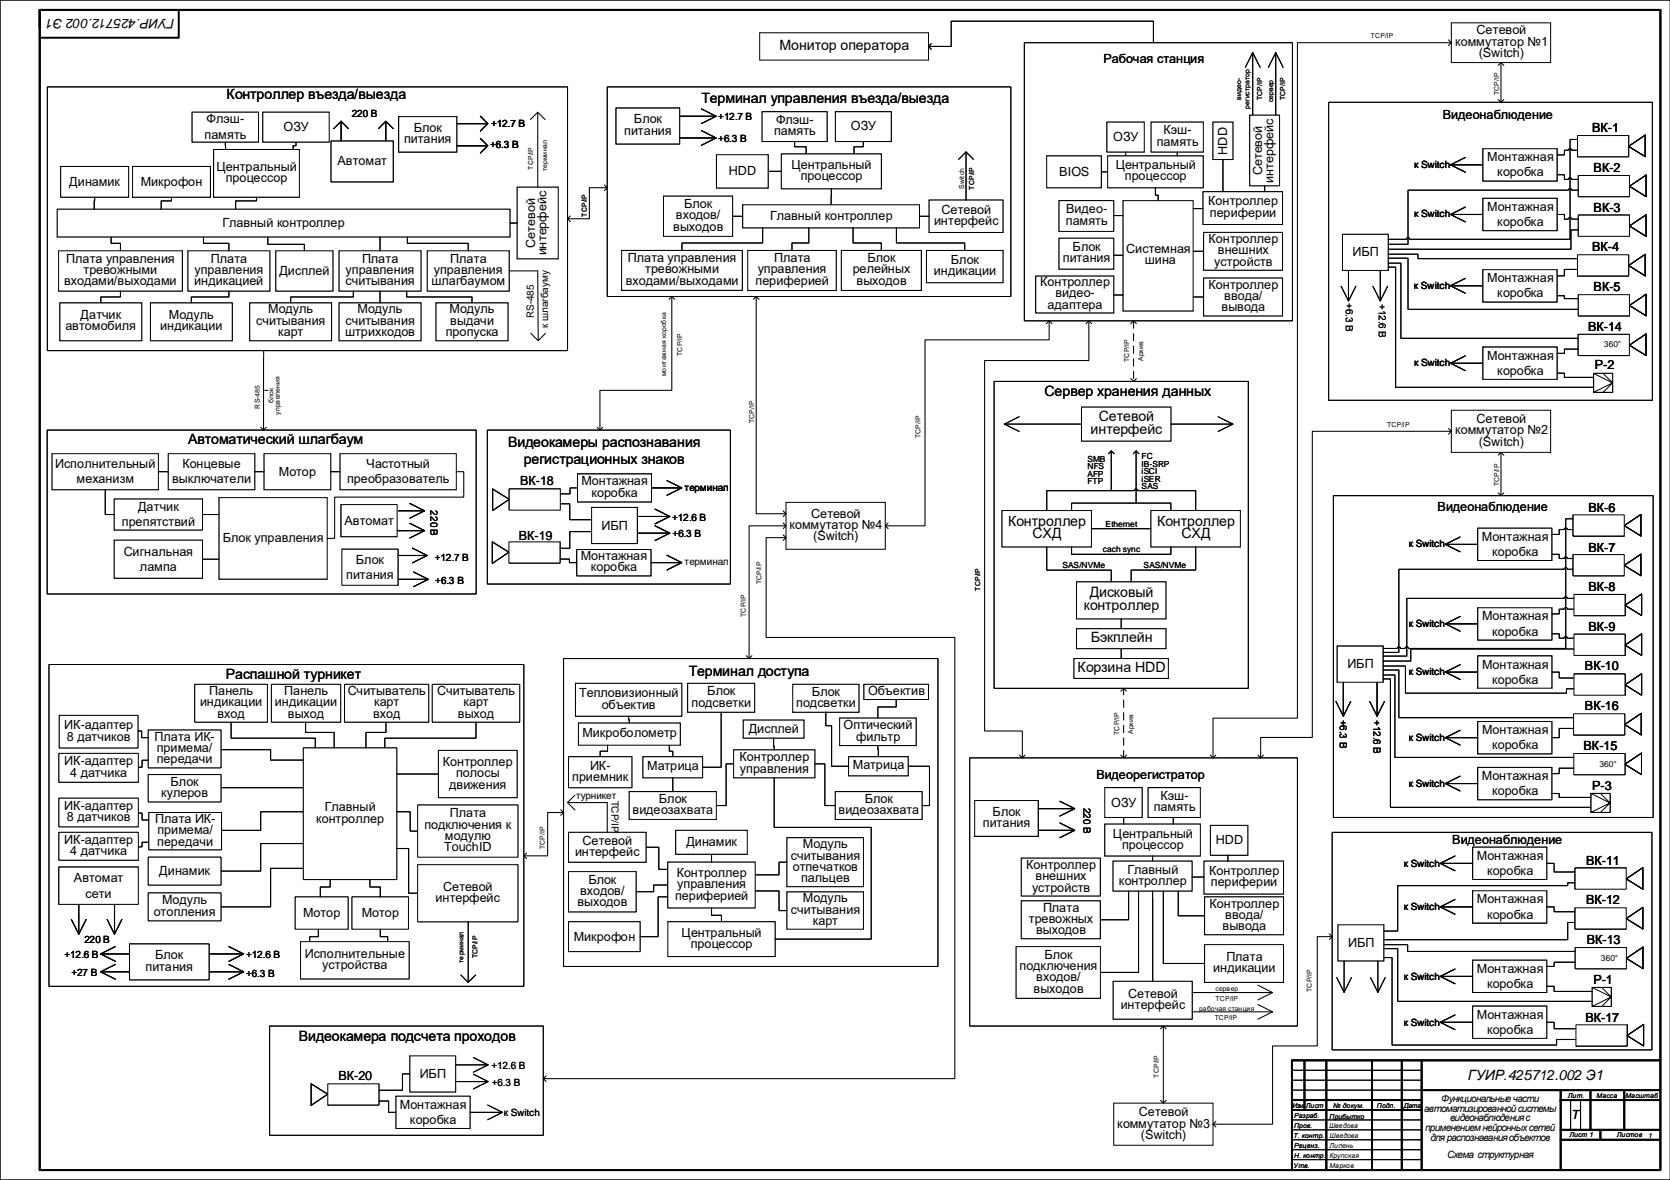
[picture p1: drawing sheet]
<svg xmlns="http://www.w3.org/2000/svg" width="841mm" height="594mm" viewBox="0 0 841 594" stroke-linecap="round" stroke-linejoin="round" font-family="sans-serif">
<defs><g id="words">
<g font-size="7.2">
<text x="526" y="199">Сервер хранения данных</text>
<text x="549" y="218">интерфейс</text>
<text x="95" y="224">Автоматический шлагбаум</text>
<text x="264" y="233">регистрационных знаков</text>
<text x="520" y="271">СХД</text>
<text x="595" y="271">СХД</text>
<text x="549" y="301">Дисковый</text>
<text x="549" y="323">Бэкплейн</text>
<text x="347" y="340">Терминал доступа</text>
<text x="739" y="544">ГУИР.425712.002 Э1</text>
</g>
<g font-size="7.1">
<text x="393" y="25">Монитор оператора</text>
<text x="114" y="50">Контроллер въезда/выезда</text>
<text x="353" y="52">Терминал управления въезда/выезда</text>
<text x="553" y="212">Сетевой</text>
<text x="256" y="225">Видеокамеры распознавания</text>
<text x="508" y="265">Контроллер</text>
<text x="583" y="265">Контроллер</text>
<text x="546" y="307">контроллер</text>
<text x="114" y="342">Распашной турникет</text>
<text x="543" y="338">Корзина HDD</text>
<text x="150" y="524">Видеокамера подсчета проходов</text>
</g>
<text font-size="6.6" x="88" y="9" transform="rotate(-180 88 9)">ГУИР.425712.002 Э1</text>
<g font-size="6.4">
<text x="745" y="29">(Switch)</text>
<text x="556" y="32">Рабочая станция</text>
<text x="726" y="60">Видеонаблюдение</text>
<text x="103" y="70">память</text>
<text x="314" y="68">питания</text>
<text x="561" y="71">ОЗУ</text>
<text x="802" y="66">ВК-1</text>
<text x="582" y="73">память</text>
<text x="618" y="78" transform="rotate(-90 618 78)">HDD</text>
<text x="109" y="86">Центральный</text>
<text x="533" y="88">BIOS</text>
<text x="562" y="85">Центральный</text>
<text x="636" y="88" transform="rotate(-90 636 88)">Сетевой</text>
<text x="35" y="93">Динамик</text>
<text x="71" y="93">Микрофон</text>
<text x="403" y="91">процессор</text>
<text x="641" y="92" transform="rotate(-90 641 92)">интерфейс</text>
<text x="344" y="105">Блок</text>
<text x="474" y="107">Сетевой</text>
<text x="537" y="107">Видео-</text>
<text x="802" y="107">ВК-3</text>
<text x="269" y="125" transform="rotate(-90 269 125)">Сетевой</text>
<text x="275" y="129" transform="rotate(-90 275 129)">интерфейс</text>
<text x="316" y="132">Плата управления</text>
<text x="535" y="132">питания</text>
<text x="576" y="133">шина</text>
<text x="611" y="134">устройств</text>
<text x="32" y="144">входами/выходами</text>
<text x="98" y="144">индикацией</text>
<text x="174" y="144">считывания</text>
<text x="217" y="144">шлагбаумом</text>
<text x="380" y="143">периферией</text>
<text x="431" y="143">выходов</text>
<text x="470" y="139">индикации</text>
<text x="749" y="142">Монтажная</text>
<text x="527" y="155">адаптера</text>
<text x="615" y="157">вывода</text>
<text x="140" y="169">карт</text>
<text x="174" y="169">штрихкодов</text>
<text x="224" y="169">пропуска</text>
<text x="749" y="181">Монтажная</text>
<text x="745" y="224">(Switch)</text>
<text x="140" y="239">Мотор</text>
<text x="262" y="244">ВК-18</text>
<text x="408" y="261">Сетевой</text>
<text x="173" y="264">Автомат</text>
<text x="303" y="267">ИБП</text>
<text x="62" y="280">Сигнальная</text>
<text x="179" y="284">Блок</text>
<text x="303" y="357">объектив</text>
<text x="401" y="356">подсветки</text>
<text x="32" y="367">ИК-адаптер</text>
<text x="293" y="371">Микроболометр</text>
<text x="425" y="367">Оптический</text>
<text x="431" y="373">фильтр</text>
<text x="32" y="385">ИК-адаптер</text>
<text x="79" y="384">передачи</text>
<text x="288" y="393">приемник</text>
<text x="81" y="401">кулеров</text>
<text x="226" y="397">движения</text>
<text x="79" y="420">примема/</text>
<text x="214" y="417">подключения к</text>
<text x="495" y="416">питания</text>
<text x="35" y="430">4 датчика</text>
<text x="290" y="431">интерфейс</text>
<text x="346" y="426">Динамик</text>
<text x="404" y="427">Модуль</text>
<text x="517" y="437">Контроллер</text>
<text x="744" y="433">Монтажная</text>
<text x="80" y="441">Динамик</text>
<text x="341" y="447">управления</text>
<text x="403" y="444">пальцев</text>
<text x="219" y="454">интерфейс</text>
<text x="292" y="451">входов/</text>
<text x="799" y="455">ВК-12</text>
<text x="77" y="461">отопления</text>
<text x="525" y="459">Плата</text>
<text x="609" y="457">Контроллер</text>
<text x="749" y="462">коробка</text>
<text x="343" y="472">Центральный</text>
<text x="611" y="490">индикации</text>
<text x="744" y="490">Монтажная</text>
<text x="522" y="494">входов/</text>
<text x="802" y="495">Р-1</text>
<text x="744" y="513">Монтажная</text>
<text x="170" y="544">ВК-20</text>
<text x="791" y="563">Т</text>
<text x="563" y="568">коммутатор №3</text>
</g>
<g font-size="6.3">
<text x="743" y="17">Сетевой</text>
<text x="733" y="23">коммутатор №1</text>
<text x="104" y="62">Флэш-</text>
<text x="143" y="66">ОЗУ</text>
<text x="319" y="62">Блок</text>
<text x="391" y="62">Флэш-</text>
<text x="428" y="66">ОЗУ</text>
<text x="203" y="72">питания</text>
<text x="208" y="66">Блок</text>
<text x="390" y="68">память</text>
<text x="586" y="68">Кэш-</text>
<text x="170" y="83">Автомат</text>
<text x="749" y="81">Монтажная</text>
<text x="367" y="88">HDD</text>
<text x="399" y="85">Центральный</text>
<text x="754" y="89">коробка</text>
<text x="802" y="86">ВК-2</text>
<text x="114" y="92">процессор</text>
<text x="566" y="91">процессор</text>
<text x="608" y="103">Контроллер</text>
<text x="749" y="106">Монтажная</text>
<text x="340" y="110">входов/</text>
<text x="388" y="111">Главный контроллер</text>
<text x="470" y="113">интерфейс</text>
<text x="537" y="113">память</text>
<text x="609" y="109">периферии</text>
<text x="754" y="114">коробка</text>
<text x="112" y="114">Главный контроллер</text>
<text x="339" y="116">выходов</text>
<text x="608" y="122">Контроллер</text>
<text x="390" y="132">Плата</text>
<text x="437" y="132">Блок</text>
<text x="540" y="126">Блок</text>
<text x="567" y="127">Системная</text>
<text x="613" y="128">внешних</text>
<text x="681" y="129">ИБП</text>
<text x="802" y="126">ВК-4</text>
<text x="33" y="132">Плата управления</text>
<text x="42" y="138">тревожными</text>
<text x="98" y="138">управления</text>
<text x="106" y="132">Плата</text>
<text x="174" y="138">управления</text>
<text x="182" y="132">Плата</text>
<text x="218" y="138">управления</text>
<text x="227" y="132">Плата</text>
<text x="325" y="138">тревожными</text>
<text x="381" y="138">управления</text>
<text x="429" y="138">релейных</text>
<text x="479" y="133">Блок</text>
<text x="141" y="138">Дисплей</text>
<text x="315" y="143">входами/выходами</text>
<text x="524" y="144">Контроллер</text>
<text x="531" y="150">видео-</text>
<text x="608" y="145">Контроллер</text>
<text x="754" y="150">коробка</text>
<text x="802" y="147">ВК-5</text>
<text x="616" y="151">ввода/</text>
<text x="41" y="161">Датчик</text>
<text x="85" y="161">Модуль</text>
<text x="135" y="158">Модуль</text>
<text x="180" y="158">Модуль</text>
<text x="226" y="158">Модуль</text>
<text x="33" y="166">автомобиля</text>
<text x="81" y="166">индикации</text>
<text x="129" y="164">считывания</text>
<text x="174" y="164">считывания</text>
<text x="227" y="164">выдачи</text>
<text x="800" y="167">ВК-14</text>
<text x="803" y="186">Р-2</text>
<text x="754" y="189">коробка</text>
<text x="743" y="213">Сетевой</text>
<text x="733" y="219">коммутатор №2</text>
<text x="28" y="236">Исполнительный</text>
<text x="92" y="236">Концевые</text>
<text x="185" y="236">Частотный</text>
<text x="39" y="243">механизм</text>
<text x="87" y="243">выключатели</text>
<text x="175" y="243">преобразователь</text>
<text x="293" y="244">Монтажная</text>
<text x="298" y="250">коробка</text>
<text x="70" y="257">Датчик</text>
<text x="724" y="257">Видеонаблюдение</text>
<text x="800" y="258">ВК-6</text>
<text x="61" y="265">препятствий</text>
<text x="398" y="266">коммутатор №4</text>
<text x="112" y="273">Блок управления</text>
<text x="261" y="272">ВК-19</text>
<text x="409" y="272">(Switch)</text>
<text x="746" y="272">Монтажная</text>
<text x="292" y="282">Монтажная</text>
<text x="751" y="280">коробка</text>
<text x="800" y="278">ВК-7</text>
<text x="70" y="287">лампа</text>
<text x="298" y="288">коробка</text>
<text x="174" y="291">питания</text>
<text x="800" y="298">ВК-8</text>
<text x="746" y="312">Монтажная</text>
<text x="800" y="318">ВК-9</text>
<text x="751" y="320">коробка</text>
<text x="678" y="336">ИБП</text>
<text x="746" y="337">Монтажная</text>
<text x="798" y="337">ВК-10</text>
<text x="751" y="344">коробка</text>
<text x="105" y="350">Панель</text>
<text x="143" y="350">Панель</text>
<text x="175" y="350">Считыватель</text>
<text x="220" y="350">Считыватель</text>
<text x="292" y="351">Тепловизионный</text>
<text x="356" y="350">Блок</text>
<text x="409" y="350">Блок</text>
<text x="437" y="350">Объектив</text>
<text x="101" y="356">индикации</text>
<text x="138" y="356">индикации</text>
<text x="188" y="356">карт</text>
<text x="233" y="356">карт</text>
<text x="348" y="356">подсветки</text>
<text x="798" y="358">ВК-16</text>
<text x="110" y="361">вход</text>
<text x="145" y="361">выход</text>
<text x="188" y="361">вход</text>
<text x="231" y="361">выход</text>
<text x="377" y="369">Дисплей</text>
<text x="746" y="370">Монтажная</text>
<text x="34" y="373">8 датчиков</text>
<text x="78" y="373">Плата ИК-</text>
<text x="751" y="377">коробка</text>
<text x="797" y="378">ВК-15</text>
<text x="79" y="379">примема/</text>
<text x="372" y="383">Контроллер</text>
<text x="223" y="386">Контроллер</text>
<text x="297" y="387">ИК-</text>
<text x="326" y="388">Матрица</text>
<text x="373" y="389">управления</text>
<text x="429" y="387">Матрица</text>
<text x="35" y="391">4 датчика</text>
<text x="86" y="396">Блок</text>
<text x="230" y="391">полосы</text>
<text x="552" y="392">Видеорегистратор</text>
<text x="746" y="393">Монтажная</text>
<text x="751" y="400">коробка</text>
<text x="802" y="398">Р-3</text>
<text x="32" y="408">ИК-адаптер</text>
<text x="332" y="404">Блок</text>
<text x="435" y="404">Блок</text>
<text x="559" y="406">ОЗУ</text>
<text x="584" y="403">Кэш-</text>
<text x="34" y="413">8 датчиков</text>
<text x="163" y="408">Главный</text>
<text x="226" y="411">Плата</text>
<text x="319" y="410">видеозахвата</text>
<text x="422" y="410">видеозахвата</text>
<text x="500" y="411">Блок</text>
<text x="581" y="408">память</text>
<text x="78" y="414">Плата ИК-</text>
<text x="159" y="414">контроллер</text>
<text x="32" y="425">ИК-адаптер</text>
<text x="79" y="426">передачи</text>
<text x="224" y="423">модулю</text>
<text x="293" y="425">Сетевой</text>
<text x="560" y="422">Центральный</text>
<text x="612" y="425">HDD</text>
<text x="731" y="425">Видеонаблюдение</text>
<text x="224" y="429">TouchID</text>
<text x="565" y="427">процессор</text>
<text x="398" y="433">считывания</text>
<text x="799" y="435">ВК-11</text>
<text x="341" y="441">Контроллер</text>
<text x="399" y="438">отпечатков</text>
<text x="521" y="443">внешних</text>
<text x="568" y="440">Главный</text>
<text x="609" y="441">Контроллер</text>
<text x="749" y="441">коробка</text>
<text x="37" y="444">Автомат</text>
<text x="223" y="448">Сетевой</text>
<text x="296" y="445">Блок</text>
<text x="520" y="449">устройств</text>
<text x="563" y="445">контроллер</text>
<text x="610" y="446">периферии</text>
<text x="43" y="452">сети</text>
<text x="82" y="455">Модуль</text>
<text x="340" y="453">периферией</text>
<text x="404" y="454">Модуль</text>
<text x="744" y="455">Монтажная</text>
<text x="153" y="462">Мотор</text>
<text x="182" y="462">Мотор</text>
<text x="291" y="456">выходов</text>
<text x="398" y="460">считывания</text>
<text x="409" y="466">карт</text>
<text x="518" y="465">тревожных</text>
<text x="617" y="463">ввода/</text>
<text x="289" y="474">Микрофон</text>
<text x="522" y="470">выходов</text>
<text x="616" y="468">вывода</text>
<text x="348" y="477">процессор</text>
<text x="679" y="477">ИБП</text>
<text x="799" y="475">ВК-13</text>
<text x="78" y="483">Блок</text>
<text x="153" y="482">Исполнительные</text>
<text x="526" y="483">Блок</text>
<text x="617" y="484">Плата</text>
<text x="73" y="489">питания</text>
<text x="162" y="488">устройства</text>
<text x="513" y="488">подключения</text>
<text x="749" y="497">коробка</text>
<text x="520" y="500">выходов</text>
<text x="568" y="502">Сетевой</text>
<text x="564" y="508">интерфейс</text>
<text x="798" y="514">ВК-17</text>
<text x="749" y="521">коробка</text>
<text x="211" y="543">ИБП</text>
<text x="201" y="558">Монтажная</text>
<text x="573" y="562">Сетевой</text>
<text x="206" y="566">коробка</text>
<text x="574" y="573">(Switch)</text>
</g>
<g font-size="5">
<text x="177" y="59">220 В</text>
<text x="247" y="64">+12.7 В</text>
<text x="362" y="60">+12.7 В</text>
<text x="362" y="71">+6.3 В</text>
<text x="247" y="74">+6.3 В</text>
<text x="712" y="84">к Switch</text>
<text x="712" y="109">к Switch</text>
<text x="712" y="145">к Switch</text>
<text x="678" y="153" transform="rotate(90 678 153)">+6.3 В</text>
<text x="694" y="153" transform="rotate(90 694 153)">+12.6 В</text>
<text x="269" y="160" transform="rotate(-90 269 160)">RS-485</text>
<text x="276" y="165" transform="rotate(-90 276 165)">к шлагбауму</text>
<text x="712" y="184">к Switch</text>
<text x="345" y="247">терминал</text>
<text x="217" y="257" transform="rotate(90 217 257)">220 В</text>
<text x="338" y="262">+12.6 В</text>
<text x="339" y="270">+6.3 В</text>
<text x="709" y="276">к Switch</text>
<text x="219" y="282">+12.7 В</text>
<text x="345" y="285">терминал</text>
<text x="219" y="294">+6.3 В</text>
<text x="709" y="316">к Switch</text>
<text x="709" y="340">к Switch</text>
<text x="675" y="362" transform="rotate(90 675 362)">+6.3 В</text>
<text x="692" y="362" transform="rotate(90 692 362)">+12.6 В</text>
<text x="709" y="373">к Switch</text>
<text x="709" y="396">к Switch</text>
<text x="290" y="402">турникет</text>
<text x="308" y="403" transform="rotate(90 308 403)">TCP/IP</text>
<text x="545" y="407" transform="rotate(90 545 407)">220 В</text>
<text x="707" y="436">к Switch</text>
<text x="707" y="458">к Switch</text>
<text x="42" y="475">220 В</text>
<text x="32" y="482">+12.6 В</text>
<text x="124" y="482">+12.6 В</text>
<text x="36" y="491">+27 В</text>
<text x="124" y="492">+6.3 В</text>
<text x="707" y="493">к Switch</text>
<text x="707" y="516">к Switch</text>
<text x="247" y="538">+12.6 В</text>
<text x="248" y="547">+6.3 В</text>
<text x="726" y="555">Функциональные части</text>
<text x="254" y="562">к Switch</text>
<text x="717" y="560">автоматизированной системы</text>
<text x="718" y="569">применением нейронных сетей</text>
<text x="730" y="565">видеонаблюдения с</text>
<text x="720" y="574">для распознавания объектов</text>
<text x="729" y="583">Схема структурная</text>
</g>
<g font-size="4.2">
<text x="808" y="175">360°</text>
<text x="548" y="232">SMB</text>
<text x="575" y="231">FC</text>
<text x="548" y="236">NFS</text>
<text x="548" y="240">AFP</text>
<text x="575" y="235">IB-SRP</text>
<text x="575" y="239">iSCI</text>
<text x="548" y="244">FTP</text>
<text x="575" y="242">iSER</text>
<text x="575" y="246">SAS</text>
<text x="557" y="265">Ethernet</text>
<text x="555" y="278">cach sync</text>
<text x="535" y="286">SAS/NVMe</text>
<text x="576" y="286">SAS/NVMe</text>
<text x="805" y="386">360°</text>
<text x="806" y="484">360°</text>
</g>
<g font-size="3.4">
<text x="690" y="19">TCP/IP</text>
<text x="755" y="48" transform="rotate(-90 755 48)">TCP/IP</text>
<text x="625" y="50" transform="rotate(-90 625 50)">видео-</text>
<text x="636" y="50" transform="rotate(-90 636 50)">TCP/IP</text>
<text x="641" y="52" transform="rotate(-90 641 52)">сервер</text>
<text x="647" y="50" transform="rotate(-90 647 50)">TCP/IP</text>
<text x="629" y="55" transform="rotate(-90 629 55)">регистратор</text>
<text x="268" y="85" transform="rotate(-90 268 85)">TCP/IP</text>
<text x="275" y="86" transform="rotate(-90 275 86)">терминал</text>
<text x="485" y="95" transform="rotate(-90 485 95)">Switch</text>
<text x="490" y="95" transform="rotate(-90 490 95)">TCP/IP</text>
<text x="295" y="109" transform="rotate(-90 295 109)">TCP/IP</text>
<text x="343" y="179" transform="rotate(-90 343 179)">TCP/IP</text>
<text x="568" y="182" transform="rotate(-90 568 182)">TCP/IP</text>
<text x="576" y="182" transform="rotate(-90 576 182)">Архив</text>
<text x="335" y="189" transform="rotate(-90 335 189)">монтажная коробка</text>
<text x="138" y="203" transform="rotate(-90 138 203)">блок</text>
<text x="131" y="206" transform="rotate(-90 131 206)">RS-485</text>
<text x="141" y="209" transform="rotate(-90 141 209)">управления</text>
<text x="380" y="213" transform="rotate(-90 380 213)">TCP/IP</text>
<text x="698" y="215">TCP/IP</text>
<text x="463" y="220" transform="rotate(-90 463 220)">TCP/IP</text>
<text x="755" y="245" transform="rotate(-90 755 245)">TCP/IP</text>
<text x="383" y="294" transform="rotate(-90 383 294)">TCP/IP</text>
<text x="493" y="297" transform="rotate(-90 493 297)">TCP/IP</text>
<text x="375" y="311" transform="rotate(-90 375 311)">TCP/IP</text>
<text x="563" y="370" transform="rotate(-90 563 370)">TCP/IP</text>
<text x="571" y="369" transform="rotate(-90 571 369)">Архив</text>
<text x="274" y="427" transform="rotate(-90 274 427)">TCP/IP</text>
<text x="233" y="485" transform="rotate(-90 233 485)">терминал</text>
<text x="240" y="482" transform="rotate(-90 240 482)">TCP/IP</text>
<text x="612" y="499">сервер</text>
<text x="612" y="504">TCP/IP</text>
<text x="661" y="499" transform="rotate(-90 661 499)">TCP/IP</text>
<text x="604" y="509">рабочая станция</text>
<text x="612" y="513">TCP/IP</text>
<text x="583" y="542" transform="rotate(-90 583 542)">TCP/IP</text>
<text x="651" y="558">Изм.</text>
<text x="658" y="558">Лист</text>
<text x="671" y="558">№ докум.</text>
<text x="693" y="558">Подп.</text>
<text x="707" y="558">Дата</text>
<text x="789" y="553">Лит.</text>
<text x="804" y="553">Масса</text>
<text x="818" y="553">Масштаб</text>
<text x="652" y="563">Разраб.</text>
<text x="669" y="563">Прибытко</text>
<text x="652" y="568">Пров.</text>
<text x="669" y="568">Шведова</text>
<text x="651" y="573">Т. контр.</text>
<text x="669" y="573">Шведова</text>
<text x="790" y="573">Лист 1</text>
<text x="814" y="573">Листов</text>
<text x="830" y="573">1</text>
<text x="652" y="578">Реценз.</text>
<text x="669" y="578">Липень</text>
<text x="651" y="588">Утв.</text>
<text x="652" y="583">Н. контр.</text>
<text x="669" y="583">Крупская</text>
<text x="669" y="588">Марков</text>
</g>
</g></defs>
<path d="M841 0h-841v594h841M651 539h65M651 544h65M651 549h65M791 554v15M796 554v15M651 564h65M651 569h65M651 574h65M651 579h65M651 584h65" fill="none" stroke="#000" stroke-width=".5"/>
<g fill="none" stroke="#000" stroke-width="1">
<path d="M20 14v-9h816v584M20 5v579M90 5v14h-70M651 534v55M651 534h185M657 534v25M668 534v55M691 534v55M706 534v55M716 534v55M651 554h65M651 559h65"/>
<path d="M716 549h120M786 549v40M786 554h50M801 549v20M818 549v20M786 574h50M786 569h50M806 569v5M20 584v5h816"/>
</g>
<path d="M382 17h85v13h-85z" fill-rule="evenodd" fill="#fff"/>
<path d="M382 17h85v13h-85z" fill="none" stroke="#000" stroke-width=".5"/>
<path d="M396 253h50v24h-50z" fill-rule="evenodd" fill="#fff"/>
<path d="M396 253h50v24h-50z" fill="none" stroke="#000" stroke-width=".5"/>
<path d="M206 531h23v19h-23z" fill-rule="evenodd" fill="#fff"/>
<path d="M206 531h23v19h-23z" fill="none" stroke="#000" stroke-width=".5"/>
<path d="M199 552h38v16h-38z" fill-rule="evenodd" fill="#fff"/>
<path d="M199 552h38v16h-38z" fill="none" stroke="#000" stroke-width=".5"/>
<path d="M165 546h26v10h-26z" fill-rule="evenodd" fill="#fff"/>
<path d="M157 546l8 5-8 5zM165 546h26v10h-26z" fill="none" stroke="#000" stroke-width=".5"/>
<path d="M165 546h26v10h-26z" fill-rule="evenodd" fill="#fff"/>
<path d="M136 516h138v55h-138zM157 546l8 5-8 5zM165 546h26v10h-26z" fill="none" stroke="#000" stroke-width=".5"/>
<path d="M229 536h17M238 532l8 4-8 4M191 554h5v6h3M206 541h-3v8h-12M229 544h17M237 560h16M238 541l8 3-8 4M246 556l7 4-7 4" fill="none" stroke="#000" stroke-width=".53"/>
<path d="M206 531h23v19h-23z" fill-rule="evenodd" fill="#fff"/>
<path d="M206 531h23v19h-23z" fill="none" stroke="#000" stroke-width=".5"/>
<path d="M199 552h38v16h-38z" fill-rule="evenodd" fill="#fff"/>
<path d="M199 552h38v16h-38z" fill="none" stroke="#000" stroke-width=".5"/>
<path d="M165 546h26v10h-26z" fill-rule="evenodd" fill="#fff"/>
<path d="M136 516h138v55h-138zM157 546l8 5-8 5zM165 546h26v10h-26z" fill="none" stroke="#000" stroke-width=".5"/>
<g fill="none" stroke="#000" stroke-width=".53">
<path d="M394 263l2 2-2 1M394 269l2 2-2 1M396 265h-19v67M396 271h-10v50h95v222h-207M376 330l1 2 2-2M229 536h17M238 532l8 4-8 4M191 554h5v6h3M206 541h-3v8h-12M229 544h17M237 560h16M238 541l8 3-8 4"/>
<path d="M246 556l7 4-7 4M275 542l-1 1 1 1"/>
</g>
<path d="M731 11h50v20h-50z" fill-rule="evenodd" fill="#fff"/>
<path d="M731 11h50v20h-50z" fill="none" stroke="#000" stroke-width=".5"/>
<path d="M731 207h50v21h-50z" fill-rule="evenodd" fill="#fff"/>
<path d="M731 207h50v21h-50z" fill="none" stroke="#000" stroke-width=".5"/>
<path d="M561 555h50v21h-50z" fill-rule="evenodd" fill="#fff"/>
<path d="M561 555h50v21h-50z" fill="none" stroke="#000" stroke-width=".5"/>
<path d="M85 228h43v18h-43z" fill-rule="evenodd" fill="#fff"/>
<path d="M85 228h43v18h-43z" fill="none" stroke="#000" stroke-width=".5"/>
<path d="M133 228h34v18h-34z" fill-rule="evenodd" fill="#fff"/>
<path d="M133 228h34v18h-34z" fill="none" stroke="#000" stroke-width=".5"/>
<path d="M58 251h44v16h-44z" fill-rule="evenodd" fill="#fff"/>
<path d="M58 251h44v16h-44z" fill="none" stroke="#000" stroke-width=".5"/>
<path d="M110 251h55v41h-55z" fill-rule="evenodd" fill="#fff"/>
<path d="M110 251h55v41h-55z" fill="none" stroke="#000" stroke-width=".5"/>
<path d="M26 228h54v18h-54z" fill-rule="evenodd" fill="#fff"/>
<path d="M26 228h54v18h-54z" fill="none" stroke="#000" stroke-width=".5"/>
<path d="M58 272h44v19h-44z" fill-rule="evenodd" fill="#fff"/>
<path d="M58 272h44v19h-44z" fill="none" stroke="#000" stroke-width=".5"/>
<path d="M171 228h59v18h-59z" fill-rule="evenodd" fill="#fff"/>
<path d="M24 216h216v83h-216zM171 228h59v18h-59z" fill="none" stroke="#000" stroke-width=".5"/>
<path d="M80 237h5M128 237h5M167 237h4M53 246v13h5" fill="none" stroke="#000" stroke-width=".53"/>
<path d="M172 277h28v18h-28z" fill-rule="evenodd" fill="#fff"/>
<path d="M172 277h28v18h-28z" fill="none" stroke="#000" stroke-width=".5"/>
<path d="M200 280h15M208 276l7 4-7 3M200 292h16M208 288l8 4-8 3" fill="none" stroke="#000" stroke-width=".53"/>
<path d="M172 277h28v18h-28z" fill-rule="evenodd" fill="#fff"/>
<path d="M172 277h28v18h-28z" fill="none" stroke="#000" stroke-width=".5"/>
<path d="M200 257h14M206 253l8 4-8 4M200 280h15M208 276l7 4-7 3M200 292h16M208 288l8 4-8 3" fill="none" stroke="#000" stroke-width=".53"/>
<path d="M172 254h28v16h-28z" fill-rule="evenodd" fill="#fff"/>
<path d="M172 254h28v16h-28z" fill="none" stroke="#000" stroke-width=".5"/>
<path d="M200 257h14M206 253l8 4-8 4M200 267h14M206 263l8 4-8 4" fill="none" stroke="#000" stroke-width=".53"/>
<path d="M172 254h28v16h-28z" fill-rule="evenodd" fill="#fff"/>
<path d="M172 254h28v16h-28z" fill="none" stroke="#000" stroke-width=".5"/>
<path d="M102 259h8M200 267h14M206 263l8 4-8 4M102 281h8" fill="none" stroke="#000" stroke-width=".53"/>
<path d="M85 228h43v18h-43z" fill-rule="evenodd" fill="#fff"/>
<path d="M85 228h43v18h-43z" fill="none" stroke="#000" stroke-width=".5"/>
<path d="M133 228h34v18h-34z" fill-rule="evenodd" fill="#fff"/>
<path d="M133 228h34v18h-34z" fill="none" stroke="#000" stroke-width=".5"/>
<path d="M58 251h44v16h-44z" fill-rule="evenodd" fill="#fff"/>
<path d="M58 251h44v16h-44z" fill="none" stroke="#000" stroke-width=".5"/>
<path d="M110 251h55v41h-55z" fill-rule="evenodd" fill="#fff"/>
<path d="M110 251h55v41h-55z" fill="none" stroke="#000" stroke-width=".5"/>
<path d="M26 228h54v18h-54z" fill-rule="evenodd" fill="#fff"/>
<path d="M26 228h54v18h-54z" fill="none" stroke="#000" stroke-width=".5"/>
<path d="M58 272h44v19h-44z" fill-rule="evenodd" fill="#fff"/>
<path d="M58 272h44v19h-44z" fill="none" stroke="#000" stroke-width=".5"/>
<path d="M171 228h59v18h-59z" fill-rule="evenodd" fill="#fff"/>
<path d="M24 216h216v83h-216zM171 228h59v18h-59z" fill="none" stroke="#000" stroke-width=".5"/>
<path d="M80 237h5M128 237h5M167 237h4M53 246v13h5" fill="none" stroke="#000" stroke-width=".53"/>
<path d="M172 277h28v18h-28z" fill-rule="evenodd" fill="#fff"/>
<path d="M172 277h28v18h-28z" fill="none" stroke="#000" stroke-width=".5"/>
<path d="M200 257h14M206 253l8 4-8 4M200 280h15M208 276l7 4-7 3M200 292h16M208 288l8 4-8 3" fill="none" stroke="#000" stroke-width=".53"/>
<path d="M172 254h28v16h-28z" fill-rule="evenodd" fill="#fff"/>
<path d="M172 254h28v16h-28z" fill="none" stroke="#000" stroke-width=".5"/>
<path d="M102 259h8M200 267h14M206 263l8 4-8 4M102 281h8" fill="none" stroke="#000" stroke-width=".53"/>
<path d="M435 345h32v7h-32z" fill-rule="evenodd" fill="#fff"/>
<path d="M435 345h32v7h-32z" fill="none" stroke="#000" stroke-width=".5"/>
<path d="M290 344h53v17h-53z" fill-rule="evenodd" fill="#fff"/>
<path d="M290 344h53v17h-53z" fill="none" stroke="#000" stroke-width=".5"/>
<path d="M291 364h52v11h-52z" fill-rule="evenodd" fill="#fff"/>
<path d="M291 364h52v11h-52z" fill="none" stroke="#000" stroke-width=".5"/>
<path d="M324 381h30v10h-30z" fill-rule="evenodd" fill="#fff"/>
<path d="M324 381h30v10h-30z" fill="none" stroke="#000" stroke-width=".5"/>
<path d="M423 361h38v14h-38z" fill-rule="evenodd" fill="#fff"/>
<path d="M423 361h38v14h-38z" fill="none" stroke="#000" stroke-width=".5"/>
<path d="M336 464h54v17h-54z" fill-rule="evenodd" fill="#fff"/>
<path d="M336 464h54v17h-54z" fill="none" stroke="#000" stroke-width=".5"/>
<path d="M427 381h30v10h-30z" fill-rule="evenodd" fill="#fff"/>
<path d="M427 381h30v10h-30z" fill="none" stroke="#000" stroke-width=".5"/>
<path d="M286 439h34v20h-34z" fill-rule="evenodd" fill="#fff"/>
<path d="M286 439h34v20h-34z" fill="none" stroke="#000" stroke-width=".5"/>
<path d="M286 419h39v15h-39z" fill-rule="evenodd" fill="#fff"/>
<path d="M286 419h39v15h-39z" fill="none" stroke="#000" stroke-width=".5"/>
<path d="M286 381h32v16h-32z" fill-rule="evenodd" fill="#fff"/>
<path d="M284 332h188v155h-188zM286 381h32v16h-32z" fill="none" stroke="#000" stroke-width=".5"/>
<path d="M374 362h31v9h-31z" fill-rule="evenodd" fill="#fff"/>
<path d="M374 362h31v9h-31z" fill="none" stroke="#000" stroke-width=".5"/>
<path d="M346 344h34v14h-34z" fill-rule="evenodd" fill="#fff"/>
<path d="M346 344h34v14h-34z" fill="none" stroke="#000" stroke-width=".5"/>
<path d="M399 344h33v14h-33z" fill-rule="evenodd" fill="#fff"/>
<path d="M399 344h33v14h-33z" fill="none" stroke="#000" stroke-width=".5"/>
<path d="M396 422h39v24h-39z" fill-rule="evenodd" fill="#fff"/>
<path d="M396 422h39v24h-39z" fill="none" stroke="#000" stroke-width=".5"/>
<path d="M396 449h39v19h-39z" fill-rule="evenodd" fill="#fff"/>
<path d="M396 449h39v19h-39z" fill="none" stroke="#000" stroke-width=".5"/>
<path d="M286 464h36v15h-36z" fill-rule="evenodd" fill="#fff"/>
<path d="M286 464h36v15h-36z" fill="none" stroke="#000" stroke-width=".5"/>
<path d="M369 377h41v14h-41z" fill-rule="evenodd" fill="#fff"/>
<path d="M369 377h41v14h-41z" fill="none" stroke="#000" stroke-width=".5"/>
<path d="M317 398h44v14h-44z" fill-rule="evenodd" fill="#fff"/>
<path d="M317 398h44v14h-44z" fill="none" stroke="#000" stroke-width=".5"/>
<path d="M421 398h43v14h-43z" fill-rule="evenodd" fill="#fff"/>
<path d="M421 398h43v14h-43z" fill="none" stroke="#000" stroke-width=".5"/>
<path d="M340 418h36v12h-36z" fill-rule="evenodd" fill="#fff"/>
<path d="M340 418h36v12h-36z" fill="none" stroke="#000" stroke-width=".5"/>
<path d="M363 358v28h-9M451 352v4h-9v5M317 361v3M389 371l1 7M369 384h-3v22h-5M410 384h5v22h6M457 386h11v20h-4" fill="none" stroke="#000" stroke-width=".53"/>
<path d="M336 434h44v23h-44z" fill-rule="evenodd" fill="#fff"/>
<path d="M336 434h44v23h-44z" fill="none" stroke="#000" stroke-width=".5"/>
<g fill="none" stroke="#000" stroke-width=".53">
<path d="M416 358v7h3v21h8M306 375v3h-4v3M337 375v3h2v3M442 375v6M339 391v8M390 391v26h49v56h-49M325 427h7v11h4M358 430v4M396 434h-4v6h-12M336 445h-7v4h-9M336 451h-5v21h-9M358 457v4h5v3"/>
<path d="M380 448h12v10h4"/>
</g>
<path d="M435 345h32v7h-32z" fill-rule="evenodd" fill="#fff"/>
<path d="M435 345h32v7h-32z" fill="none" stroke="#000" stroke-width=".5"/>
<path d="M290 344h53v17h-53z" fill-rule="evenodd" fill="#fff"/>
<path d="M290 344h53v17h-53z" fill="none" stroke="#000" stroke-width=".5"/>
<path d="M291 364h52v11h-52z" fill-rule="evenodd" fill="#fff"/>
<path d="M291 364h52v11h-52z" fill="none" stroke="#000" stroke-width=".5"/>
<path d="M324 381h30v10h-30z" fill-rule="evenodd" fill="#fff"/>
<path d="M324 381h30v10h-30z" fill="none" stroke="#000" stroke-width=".5"/>
<path d="M423 361h38v14h-38z" fill-rule="evenodd" fill="#fff"/>
<path d="M423 361h38v14h-38z" fill="none" stroke="#000" stroke-width=".5"/>
<path d="M336 464h54v17h-54z" fill-rule="evenodd" fill="#fff"/>
<path d="M336 464h54v17h-54z" fill="none" stroke="#000" stroke-width=".5"/>
<path d="M427 381h30v10h-30z" fill-rule="evenodd" fill="#fff"/>
<path d="M427 381h30v10h-30z" fill="none" stroke="#000" stroke-width=".5"/>
<path d="M286 439h34v20h-34z" fill-rule="evenodd" fill="#fff"/>
<path d="M286 439h34v20h-34z" fill="none" stroke="#000" stroke-width=".5"/>
<path d="M286 419h39v15h-39z" fill-rule="evenodd" fill="#fff"/>
<path d="M286 419h39v15h-39z" fill="none" stroke="#000" stroke-width=".5"/>
<path d="M286 381h32v16h-32z" fill-rule="evenodd" fill="#fff"/>
<path d="M284 332h188v155h-188zM286 381h32v16h-32z" fill="none" stroke="#000" stroke-width=".5"/>
<path d="M374 362h31v9h-31z" fill-rule="evenodd" fill="#fff"/>
<path d="M374 362h31v9h-31z" fill="none" stroke="#000" stroke-width=".5"/>
<path d="M346 344h34v14h-34z" fill-rule="evenodd" fill="#fff"/>
<path d="M346 344h34v14h-34z" fill="none" stroke="#000" stroke-width=".5"/>
<path d="M399 344h33v14h-33z" fill-rule="evenodd" fill="#fff"/>
<path d="M399 344h33v14h-33z" fill="none" stroke="#000" stroke-width=".5"/>
<path d="M396 422h39v24h-39z" fill-rule="evenodd" fill="#fff"/>
<path d="M396 422h39v24h-39z" fill="none" stroke="#000" stroke-width=".5"/>
<path d="M396 449h39v19h-39z" fill-rule="evenodd" fill="#fff"/>
<path d="M396 449h39v19h-39z" fill="none" stroke="#000" stroke-width=".5"/>
<path d="M286 464h36v15h-36z" fill-rule="evenodd" fill="#fff"/>
<path d="M286 464h36v15h-36z" fill="none" stroke="#000" stroke-width=".5"/>
<path d="M369 377h41v14h-41z" fill-rule="evenodd" fill="#fff"/>
<path d="M369 377h41v14h-41z" fill="none" stroke="#000" stroke-width=".5"/>
<path d="M317 398h44v14h-44z" fill-rule="evenodd" fill="#fff"/>
<path d="M317 398h44v14h-44z" fill="none" stroke="#000" stroke-width=".5"/>
<path d="M421 398h43v14h-43z" fill-rule="evenodd" fill="#fff"/>
<path d="M421 398h43v14h-43z" fill="none" stroke="#000" stroke-width=".5"/>
<path d="M340 418h36v12h-36z" fill-rule="evenodd" fill="#fff"/>
<path d="M340 418h36v12h-36z" fill="none" stroke="#000" stroke-width=".5"/>
<path d="M363 358v28h-9M451 352v4h-9v5M317 361v3M389 371l1 7M369 384h-3v22h-5M410 384h5v22h6M457 386h11v20h-4" fill="none" stroke="#000" stroke-width=".53"/>
<path d="M336 434h44v23h-44z" fill-rule="evenodd" fill="#fff"/>
<path d="M336 434h44v23h-44z" fill="none" stroke="#000" stroke-width=".5"/>
<g fill="none" stroke="#000" stroke-width=".53">
<path d="M416 358v7h3v21h8M306 375v3h-4v3M337 375v3h2v3M442 375v6M339 391v8M390 391v26h49v56h-49M325 427h7v11h4M358 430v4M396 434h-4v6h-12M336 445h-7v4h-9M336 451h-5v21h-9M358 457v4h5v3"/>
<path d="M380 448h12v10h4"/>
</g>
<path d="M393 77h51v18h-51z" fill-rule="evenodd" fill="#fff"/>
<path d="M393 77h51v18h-51z" fill="none" stroke="#000" stroke-width=".5"/>
<path d="M374 103h89v12h-89z" fill-rule="evenodd" fill="#fff"/>
<path d="M374 103h89v12h-89z" fill="none" stroke="#000" stroke-width=".5"/>
<path d="M468 101h37v16h-37z" fill-rule="evenodd" fill="#fff"/>
<path d="M468 101h37v16h-37z" fill="none" stroke="#000" stroke-width=".5"/>
<path d="M334 99h35v20h-35z" fill-rule="evenodd" fill="#fff"/>
<path d="M334 99h35v20h-35z" fill="none" stroke="#000" stroke-width=".5"/>
<path d="M384 56h32v15h-32z" fill-rule="evenodd" fill="#fff"/>
<path d="M384 56h32v15h-32z" fill="none" stroke="#000" stroke-width=".5"/>
<path d="M421 56h28v15h-28z" fill-rule="evenodd" fill="#fff"/>
<path d="M421 56h28v15h-28z" fill="none" stroke="#000" stroke-width=".5"/>
<path d="M376 126h45v20h-45z" fill-rule="evenodd" fill="#fff"/>
<path d="M376 126h45v20h-45z" fill="none" stroke="#000" stroke-width=".5"/>
<path d="M313 126h61v20h-61z" fill-rule="evenodd" fill="#fff"/>
<path d="M313 126h61v20h-61z" fill="none" stroke="#000" stroke-width=".5"/>
<path d="M361 78h26v17h-26z" fill-rule="evenodd" fill="#fff"/>
<path d="M361 78h26v17h-26z" fill="none" stroke="#000" stroke-width=".5"/>
<path d="M424 126h40v20h-40z" fill-rule="evenodd" fill="#fff"/>
<path d="M424 126h40v20h-40z" fill="none" stroke="#000" stroke-width=".5"/>
<path d="M466 126h39v16h-39z" fill-rule="evenodd" fill="#fff"/>
<path d="M306 44h203v105h-203zM466 126h39v16h-39z" fill="none" stroke="#000" stroke-width=".5"/>
<path d="M400 71v3h6v4M435 71v3h-5v4M387 86h6M419 95l-1 8M369 109h5M384 115v7h-41v4M407 115v7h-8v4M430 115v7h14v4M451 115v7h35v4" fill="none" stroke="#000" stroke-width=".53"/>
<path d="M310 54h32v18h-32z" fill-rule="evenodd" fill="#fff"/>
<path d="M310 54h32v18h-32z" fill="none" stroke="#000" stroke-width=".5"/>
<path d="M342 59h19M353 55l8 4-8 3M342 69h19M353 66l8 3-8 4" fill="none" stroke="#000" stroke-width=".53"/>
<path d="M310 54h32v18h-32z" fill-rule="evenodd" fill="#fff"/>
<path d="M310 54h32v18h-32z" fill="none" stroke="#000" stroke-width=".5"/>
<path d="M342 59h19M353 55l8 4-8 3M342 69h19M353 66l8 3-8 4M468 109h-5" fill="none" stroke="#000" stroke-width=".53"/>
<path d="M393 77h51v18h-51z" fill-rule="evenodd" fill="#fff"/>
<path d="M393 77h51v18h-51z" fill="none" stroke="#000" stroke-width=".5"/>
<path d="M374 103h89v12h-89z" fill-rule="evenodd" fill="#fff"/>
<path d="M374 103h89v12h-89z" fill="none" stroke="#000" stroke-width=".5"/>
<path d="M468 101h37v16h-37z" fill-rule="evenodd" fill="#fff"/>
<path d="M468 101h37v16h-37z" fill="none" stroke="#000" stroke-width=".5"/>
<path d="M334 99h35v20h-35z" fill-rule="evenodd" fill="#fff"/>
<path d="M334 99h35v20h-35z" fill="none" stroke="#000" stroke-width=".5"/>
<path d="M384 56h32v15h-32z" fill-rule="evenodd" fill="#fff"/>
<path d="M384 56h32v15h-32z" fill="none" stroke="#000" stroke-width=".5"/>
<path d="M421 56h28v15h-28z" fill-rule="evenodd" fill="#fff"/>
<path d="M421 56h28v15h-28z" fill="none" stroke="#000" stroke-width=".5"/>
<path d="M376 126h45v20h-45z" fill-rule="evenodd" fill="#fff"/>
<path d="M376 126h45v20h-45z" fill="none" stroke="#000" stroke-width=".5"/>
<path d="M313 126h61v20h-61z" fill-rule="evenodd" fill="#fff"/>
<path d="M313 126h61v20h-61z" fill="none" stroke="#000" stroke-width=".5"/>
<path d="M361 78h26v17h-26z" fill-rule="evenodd" fill="#fff"/>
<path d="M361 78h26v17h-26z" fill="none" stroke="#000" stroke-width=".5"/>
<path d="M424 126h40v20h-40z" fill-rule="evenodd" fill="#fff"/>
<path d="M424 126h40v20h-40z" fill="none" stroke="#000" stroke-width=".5"/>
<path d="M466 126h39v16h-39z" fill-rule="evenodd" fill="#fff"/>
<path d="M306 44h203v105h-203zM466 126h39v16h-39z" fill="none" stroke="#000" stroke-width=".5"/>
<path d="M400 71v3h6v4M435 71v3h-5v4M387 86h6M419 95l-1 8M369 109h5M384 115v7h-41v4M407 115v7h-8v4M430 115v7h14v4M451 115v7h35v4" fill="none" stroke="#000" stroke-width=".53"/>
<path d="M310 54h32v18h-32z" fill-rule="evenodd" fill="#fff"/>
<path d="M310 54h32v18h-32z" fill="none" stroke="#000" stroke-width=".5"/>
<path d="M342 59h19M353 55l8 4-8 3M342 69h19M353 66l8 3-8 4M304 93l2 1-2 2M306 94h-9v16h-11M287 109l-1 1 1 2M468 109h-5M133 176v40M131 215l2 1 1-1" fill="none" stroke="#000" stroke-width=".53"/>
<path d="M256 246h26v11h-26z" fill-rule="evenodd" fill="#fff"/>
<path d="M248 246l8 5-8 6zM256 246h26v11h-26z" fill="none" stroke="#000" stroke-width=".5"/>
<path d="M256 246h26v11h-26z" fill-rule="evenodd" fill="#fff"/>
<path d="M245 216h123v78h-123zM248 246l8 5-8 6zM256 246h26v11h-26z" fill="none" stroke="#000" stroke-width=".5"/>
<path d="M256 273h26v10h-26z" fill-rule="evenodd" fill="#fff"/>
<path d="M248 273l8 5-8 6zM256 273h26v10h-26z" fill="none" stroke="#000" stroke-width=".5"/>
<path d="M256 273h26v10h-26z" fill-rule="evenodd" fill="#fff"/>
<path d="M248 273l8 5-8 6zM256 273h26v10h-26z" fill="none" stroke="#000" stroke-width=".5"/>
<path d="M298 255h23v19h-23z" fill-rule="evenodd" fill="#fff"/>
<path d="M298 255h23v19h-23z" fill="none" stroke="#000" stroke-width=".5"/>
<path d="M321 260h16M330 256l7 4-7 4M321 268h16M330 265l7 3-7 4" fill="none" stroke="#000" stroke-width=".53"/>
<path d="M298 255h23v19h-23z" fill-rule="evenodd" fill="#fff"/>
<path d="M298 255h23v19h-23z" fill="none" stroke="#000" stroke-width=".5"/>
<path d="M321 260h16M330 256l7 4-7 4M321 268h16M330 265l7 3-7 4" fill="none" stroke="#000" stroke-width=".53"/>
<path d="M291 239h37v14h-37z" fill-rule="evenodd" fill="#fff"/>
<path d="M291 239h37v14h-37z" fill="none" stroke="#000" stroke-width=".5"/>
<path d="M328 246h15M336 242l7 4-7 3" fill="none" stroke="#000" stroke-width=".53"/>
<path d="M291 239h37v14h-37z" fill-rule="evenodd" fill="#fff"/>
<path d="M291 239h37v14h-37z" fill="none" stroke="#000" stroke-width=".5"/>
<path d="M328 246h15M336 242l7 4-7 3" fill="none" stroke="#000" stroke-width=".53"/>
<path d="M290 277h38v13h-38z" fill-rule="evenodd" fill="#fff"/>
<path d="M290 277h38v13h-38z" fill="none" stroke="#000" stroke-width=".5"/>
<path d="M336 280l7 3-7 4M328 283h15" fill="none" stroke="#000" stroke-width=".53"/>
<path d="M290 277h38v13h-38z" fill-rule="evenodd" fill="#fff"/>
<path d="M290 277h38v13h-38z" fill="none" stroke="#000" stroke-width=".5"/>
<path d="M282 254h5v8h11M291 246h-4v3h-5M298 268h-11v8h-5M336 280l7 3-7 4M282 281h5v2h3M328 283h15" fill="none" stroke="#000" stroke-width=".53"/>
<path d="M256 246h26v11h-26z" fill-rule="evenodd" fill="#fff"/>
<path d="M245 216h123v78h-123zM248 246l8 5-8 6zM256 246h26v11h-26z" fill="none" stroke="#000" stroke-width=".5"/>
<path d="M256 273h26v10h-26z" fill-rule="evenodd" fill="#fff"/>
<path d="M248 273l8 5-8 6zM256 273h26v10h-26z" fill="none" stroke="#000" stroke-width=".5"/>
<path d="M298 255h23v19h-23z" fill-rule="evenodd" fill="#fff"/>
<path d="M298 255h23v19h-23z" fill="none" stroke="#000" stroke-width=".5"/>
<path d="M321 260h16M330 256l7 4-7 4M321 268h16M330 265l7 3-7 4" fill="none" stroke="#000" stroke-width=".53"/>
<path d="M291 239h37v14h-37z" fill-rule="evenodd" fill="#fff"/>
<path d="M291 239h37v14h-37z" fill="none" stroke="#000" stroke-width=".5"/>
<path d="M328 246h15M336 242l7 4-7 3" fill="none" stroke="#000" stroke-width=".53"/>
<path d="M290 277h38v13h-38z" fill-rule="evenodd" fill="#fff"/>
<path d="M290 277h38v13h-38z" fill="none" stroke="#000" stroke-width=".5"/>
<path d="M282 254h5v8h11M291 246h-4v3h-5M298 268h-11v8h-5M336 280l7 3-7 4M282 281h5v2h3M328 283h15" fill="none" stroke="#000" stroke-width=".53"/>
<path d="M126 152h41v19h-41z" fill-rule="evenodd" fill="#fff"/>
<path d="M126 152h41v19h-41z" fill="none" stroke="#000" stroke-width=".5"/>
<path d="M139 126h29v21h-29z" fill-rule="evenodd" fill="#fff"/>
<path d="M139 126h29v21h-29z" fill="none" stroke="#000" stroke-width=".5"/>
<path d="M171 152h41v19h-41z" fill-rule="evenodd" fill="#fff"/>
<path d="M171 152h41v19h-41z" fill="none" stroke="#000" stroke-width=".5"/>
<path d="M76 152h41v19h-41z" fill-rule="evenodd" fill="#fff"/>
<path d="M76 152h41v19h-41z" fill="none" stroke="#000" stroke-width=".5"/>
<path d="M220 152h36v19h-36z" fill-rule="evenodd" fill="#fff"/>
<path d="M220 152h36v19h-36z" fill="none" stroke="#000" stroke-width=".5"/>
<path d="M108 75h43v24h-43z" fill-rule="evenodd" fill="#fff"/>
<path d="M108 75h43v24h-43z" fill="none" stroke="#000" stroke-width=".5"/>
<path d="M31 84h34v15h-34z" fill-rule="evenodd" fill="#fff"/>
<path d="M31 84h34v15h-34z" fill="none" stroke="#000" stroke-width=".5"/>
<path d="M67 84h39v15h-39z" fill-rule="evenodd" fill="#fff"/>
<path d="M67 84h39v15h-39z" fill="none" stroke="#000" stroke-width=".5"/>
<path d="M215 126h41v21h-41z" fill-rule="evenodd" fill="#fff"/>
<path d="M215 126h41v21h-41z" fill="none" stroke="#000" stroke-width=".5"/>
<path d="M95 126h41v21h-41z" fill-rule="evenodd" fill="#fff"/>
<path d="M95 126h41v21h-41z" fill="none" stroke="#000" stroke-width=".5"/>
<path d="M171 126h41v21h-41z" fill-rule="evenodd" fill="#fff"/>
<path d="M171 126h41v21h-41z" fill="none" stroke="#000" stroke-width=".5"/>
<path d="M30 152h41v19h-41z" fill-rule="evenodd" fill="#fff"/>
<path d="M30 152h41v19h-41z" fill="none" stroke="#000" stroke-width=".5"/>
<path d="M30 126h62v21h-62z" fill-rule="evenodd" fill="#fff"/>
<path d="M30 126h62v21h-62z" fill="none" stroke="#000" stroke-width=".5"/>
<path d="M29 105h228v14h-228z" fill-rule="evenodd" fill="#fff"/>
<path d="M24 44h262v132h-262zM29 105h228v14h-228z" fill="none" stroke="#000" stroke-width=".5"/>
<path d="M61 147v2h-10v3M115 147v2h-19v3M178 147v2h-32v3M191 147v5M205 147v2h33v3" fill="none" stroke="#000" stroke-width=".53"/>
<path d="M260 94h21v36h-21z" fill-rule="evenodd" fill="#fff"/>
<path d="M260 94h21v36h-21z" fill="none" stroke="#000" stroke-width=".5"/>
<path d="M97 57h33v15h-33z" fill-rule="evenodd" fill="#fff"/>
<path d="M97 57h33v15h-33z" fill="none" stroke="#000" stroke-width=".5"/>
<path d="M132 57h34v15h-34z" fill-rule="evenodd" fill="#fff"/>
<path d="M132 57h34v15h-34z" fill="none" stroke="#000" stroke-width=".5"/>
<path d="M167 71h31v20h-31z" fill-rule="evenodd" fill="#fff"/>
<path d="M167 71h31v20h-31z" fill="none" stroke="#000" stroke-width=".5"/>
<path d="M168 65l4-4 3 4M172 61v10M191 65l3-4 4 4M194 61v10" fill="none" stroke="#000" stroke-width=".53"/>
<path d="M167 71h31v20h-31z" fill-rule="evenodd" fill="#fff"/>
<path d="M167 71h31v20h-31z" fill="none" stroke="#000" stroke-width=".5"/>
<path d="M168 65l4-4 3 4M172 61v10M191 65l3-4 4 4M194 61v10M48 99l-1 6M56 119v3h5v4" fill="none" stroke="#000" stroke-width=".53"/>
<path d="M201 59h29v17h-29z" fill-rule="evenodd" fill="#fff"/>
<path d="M201 59h29v17h-29z" fill="none" stroke="#000" stroke-width=".5"/>
<path d="M242 59l4 3-4 4M230 62h16M230 73h16M242 70l4 3-4 4" fill="none" stroke="#000" stroke-width=".53"/>
<path d="M201 59h29v17h-29z" fill-rule="evenodd" fill="#fff"/>
<path d="M201 59h29v17h-29z" fill="none" stroke="#000" stroke-width=".5"/>
<g fill="none" stroke="#000" stroke-width=".53">
<path d="M242 59l4 3-4 4M113 72l1 3M149 72v1h-1v2M230 62h16M230 73h16M242 70l4 3-4 4M86 99v2h-5v4M129 99v2h-10v4M102 119v3h13v4M135 119v4h18v3M191 119v7M205 119v3h31v4"/>
<path d="M260 112h-3"/>
</g>
<path d="M126 152h41v19h-41z" fill-rule="evenodd" fill="#fff"/>
<path d="M126 152h41v19h-41z" fill="none" stroke="#000" stroke-width=".5"/>
<path d="M139 126h29v21h-29z" fill-rule="evenodd" fill="#fff"/>
<path d="M139 126h29v21h-29z" fill="none" stroke="#000" stroke-width=".5"/>
<path d="M171 152h41v19h-41z" fill-rule="evenodd" fill="#fff"/>
<path d="M171 152h41v19h-41z" fill="none" stroke="#000" stroke-width=".5"/>
<path d="M76 152h41v19h-41z" fill-rule="evenodd" fill="#fff"/>
<path d="M76 152h41v19h-41z" fill="none" stroke="#000" stroke-width=".5"/>
<path d="M220 152h36v19h-36z" fill-rule="evenodd" fill="#fff"/>
<path d="M220 152h36v19h-36z" fill="none" stroke="#000" stroke-width=".5"/>
<path d="M108 75h43v24h-43z" fill-rule="evenodd" fill="#fff"/>
<path d="M108 75h43v24h-43z" fill="none" stroke="#000" stroke-width=".5"/>
<path d="M31 84h34v15h-34z" fill-rule="evenodd" fill="#fff"/>
<path d="M31 84h34v15h-34z" fill="none" stroke="#000" stroke-width=".5"/>
<path d="M67 84h39v15h-39z" fill-rule="evenodd" fill="#fff"/>
<path d="M67 84h39v15h-39z" fill="none" stroke="#000" stroke-width=".5"/>
<path d="M215 126h41v21h-41z" fill-rule="evenodd" fill="#fff"/>
<path d="M215 126h41v21h-41z" fill="none" stroke="#000" stroke-width=".5"/>
<path d="M95 126h41v21h-41z" fill-rule="evenodd" fill="#fff"/>
<path d="M95 126h41v21h-41z" fill="none" stroke="#000" stroke-width=".5"/>
<path d="M171 126h41v21h-41z" fill-rule="evenodd" fill="#fff"/>
<path d="M171 126h41v21h-41z" fill="none" stroke="#000" stroke-width=".5"/>
<path d="M30 152h41v19h-41z" fill-rule="evenodd" fill="#fff"/>
<path d="M30 152h41v19h-41z" fill="none" stroke="#000" stroke-width=".5"/>
<path d="M30 126h62v21h-62z" fill-rule="evenodd" fill="#fff"/>
<path d="M30 126h62v21h-62z" fill="none" stroke="#000" stroke-width=".5"/>
<path d="M29 105h228v14h-228z" fill-rule="evenodd" fill="#fff"/>
<path d="M24 44h262v132h-262zM29 105h228v14h-228z" fill="none" stroke="#000" stroke-width=".5"/>
<path d="M61 147v2h-10v3M115 147v2h-19v3M178 147v2h-32v3M191 147v5M205 147v2h33v3" fill="none" stroke="#000" stroke-width=".53"/>
<path d="M260 94h21v36h-21z" fill-rule="evenodd" fill="#fff"/>
<path d="M260 94h21v36h-21z" fill="none" stroke="#000" stroke-width=".5"/>
<path d="M97 57h33v15h-33z" fill-rule="evenodd" fill="#fff"/>
<path d="M97 57h33v15h-33z" fill="none" stroke="#000" stroke-width=".5"/>
<path d="M132 57h34v15h-34z" fill-rule="evenodd" fill="#fff"/>
<path d="M132 57h34v15h-34z" fill="none" stroke="#000" stroke-width=".5"/>
<path d="M167 71h31v20h-31z" fill-rule="evenodd" fill="#fff"/>
<path d="M167 71h31v20h-31z" fill="none" stroke="#000" stroke-width=".5"/>
<path d="M168 65l4-4 3 4M172 61v10M191 65l3-4 4 4M194 61v10M48 99l-1 6M56 119v3h5v4" fill="none" stroke="#000" stroke-width=".53"/>
<path d="M201 59h29v17h-29z" fill-rule="evenodd" fill="#fff"/>
<path d="M201 59h29v17h-29z" fill="none" stroke="#000" stroke-width=".5"/>
<g fill="none" stroke="#000" stroke-width=".53">
<path d="M242 59l4 3-4 4M113 72l1 3M149 72v1h-1v2M230 62h16M230 73h16M242 70l4 3-4 4M86 99v2h-5v4M129 99v2h-10v4M102 119v3h13v4M135 119v4h18v3M191 119v7M205 119v3h31v4"/>
<path d="M260 112h-3M337 151l1-2 2 2M338 149v48h-36v19M379 151l2-2 1 2M381 149v110h15M301 215l1 1 1-1M394 257l2 2-2 1M282 408l2 1-2 1M284 409h-8v22h-12M265 429l-1 2 1 1"/>
</g>
<path d="M794 68h26v11h-26z" fill-rule="evenodd" fill="#fff"/>
<path d="M794 68h26v11h-26zM820 74l8-6v11z" fill="none" stroke="#000" stroke-width=".5"/>
<path d="M794 68h26v11h-26z" fill-rule="evenodd" fill="#fff"/>
<path d="M794 68h26v11h-26zM820 74l8-6v11z" fill="none" stroke="#000" stroke-width=".5"/>
<path d="M794 68h26v11h-26z" fill-rule="evenodd" fill="#fff"/>
<path d="M794 68h26v11h-26zM820 74l8-6v11z" fill="none" stroke="#000" stroke-width=".5"/>
<path d="M795 88h25v11h-25z" fill-rule="evenodd" fill="#fff"/>
<path d="M795 88h25v11h-25zM820 94l9-6v11z" fill="none" stroke="#000" stroke-width=".5"/>
<path d="M795 88h25v11h-25z" fill-rule="evenodd" fill="#fff"/>
<path d="M795 88h25v11h-25zM820 94l9-6v11z" fill="none" stroke="#000" stroke-width=".5"/>
<path d="M795 88h25v11h-25z" fill-rule="evenodd" fill="#fff"/>
<path d="M795 88h25v11h-25zM820 94l9-6v11z" fill="none" stroke="#000" stroke-width=".5"/>
<path d="M795 108h25v11h-25z" fill-rule="evenodd" fill="#fff"/>
<path d="M795 108h25v11h-25zM820 114l9-6v11z" fill="none" stroke="#000" stroke-width=".5"/>
<path d="M795 108h25v11h-25z" fill-rule="evenodd" fill="#fff"/>
<path d="M795 108h25v11h-25zM820 114l9-6v11z" fill="none" stroke="#000" stroke-width=".5"/>
<path d="M795 108h25v11h-25z" fill-rule="evenodd" fill="#fff"/>
<path d="M795 108h25v11h-25zM820 114l9-6v11z" fill="none" stroke="#000" stroke-width=".5"/>
<path d="M794 128h26v11h-26z" fill-rule="evenodd" fill="#fff"/>
<path d="M794 128h26v11h-26zM820 134l8-6v11z" fill="none" stroke="#000" stroke-width=".5"/>
<path d="M794 128h26v11h-26z" fill-rule="evenodd" fill="#fff"/>
<path d="M794 128h26v11h-26zM820 134l8-6v11z" fill="none" stroke="#000" stroke-width=".5"/>
<path d="M794 128h26v11h-26z" fill-rule="evenodd" fill="#fff"/>
<path d="M794 128h26v11h-26zM820 134l8-6v11z" fill="none" stroke="#000" stroke-width=".5"/>
<path d="M795 148h25v11h-25z" fill-rule="evenodd" fill="#fff"/>
<path d="M795 148h25v11h-25zM820 154l9-6v11z" fill="none" stroke="#000" stroke-width=".5"/>
<path d="M795 148h25v11h-25z" fill-rule="evenodd" fill="#fff"/>
<path d="M795 148h25v11h-25zM820 154l9-6v11z" fill="none" stroke="#000" stroke-width=".5"/>
<path d="M795 148h25v11h-25z" fill-rule="evenodd" fill="#fff"/>
<path d="M795 148h25v11h-25zM820 154l9-6v11z" fill="none" stroke="#000" stroke-width=".5"/>
<path d="M795 168h25v11h-25z" fill-rule="evenodd" fill="#fff"/>
<path d="M795 168h25v11h-25zM820 174l9-6v11z" fill="none" stroke="#000" stroke-width=".5"/>
<path d="M795 168h25v11h-25z" fill-rule="evenodd" fill="#fff"/>
<path d="M795 168h25v11h-25zM820 174l9-6v11z" fill="none" stroke="#000" stroke-width=".5"/>
<path d="M795 168h25v11h-25z" fill-rule="evenodd" fill="#fff"/>
<path d="M795 168h25v11h-25zM820 174l9-6v11z" fill="none" stroke="#000" stroke-width=".5"/>
<path d="M747 75h37v16h-37z" fill-rule="evenodd" fill="#fff"/>
<path d="M747 75h37v16h-37z" fill="none" stroke="#000" stroke-width=".5"/>
<path d="M738 79l-8 4 8 4M730 83h17" fill="none" stroke="#000" stroke-width=".53"/>
<path d="M747 75h37v16h-37z" fill-rule="evenodd" fill="#fff"/>
<path d="M747 75h37v16h-37z" fill="none" stroke="#000" stroke-width=".5"/>
<path d="M738 79l-8 4 8 4M730 83h17" fill="none" stroke="#000" stroke-width=".53"/>
<path d="M676 118h23v18h-23z" fill-rule="evenodd" fill="#fff"/>
<path d="M676 118h23v18h-23z" fill="none" stroke="#000" stroke-width=".5"/>
<path d="M679 136v16M695 136v16M675 144l4 8 4-8M691 144l4 8 4-8" fill="none" stroke="#000" stroke-width=".53"/>
<path d="M802 188h10v9h-10z" fill-rule="evenodd" fill="#fff"/>
<path d="M802 188h10v9h-10zM802 188l10 5-10 4M807 188l5 5-5 4" fill="none" stroke="#000" stroke-width=".5"/>
<path d="M802 188h10v9h-10z" fill-rule="evenodd" fill="#fff"/>
<path d="M802 188h10v9h-10zM802 188l10 5-10 4M807 188l5 5-5 4" fill="none" stroke="#000" stroke-width=".5"/>
<path d="M794 76h-3a.8 .8 0 0 0 0-1 .8 .8 0 0 0-1 1h-2v2h-4M784 88h4v2h2a.8 .8 0 0 1 1-1 .8 .8 0 0 1 0 1h4" fill="none" stroke="#000" stroke-width=".53"/>
<path d="M747 136h37v16h-37z" fill-rule="evenodd" fill="#fff"/>
<path d="M747 136h37v16h-37z" fill="none" stroke="#000" stroke-width=".5"/>
<path d="M730 144h17M738 140l-8 4 8 4" fill="none" stroke="#000" stroke-width=".53"/>
<path d="M747 136h37v16h-37z" fill-rule="evenodd" fill="#fff"/>
<path d="M747 136h37v16h-37z" fill="none" stroke="#000" stroke-width=".5"/>
<path d="M794 136h-6v3h-4M730 144h17M738 140l-8 4 8 4M784 149h4v1h7" fill="none" stroke="#000" stroke-width=".53"/>
<path d="M747 175h37v16h-37z" fill-rule="evenodd" fill="#fff"/>
<path d="M747 175h37v16h-37z" fill="none" stroke="#000" stroke-width=".5"/>
<path d="M738 179l-8 4 8 4M730 183h17" fill="none" stroke="#000" stroke-width=".53"/>
<path d="M747 175h37v16h-37z" fill-rule="evenodd" fill="#fff"/>
<path d="M747 175h37v16h-37z" fill="none" stroke="#000" stroke-width=".5"/>
<path d="M738 179l-8 4 8 4M795 176h-7v2h-4M730 183h17M784 188h4v2h14" fill="none" stroke="#000" stroke-width=".53"/>
<path d="M747 100h37v16h-37z" fill-rule="evenodd" fill="#fff"/>
<path d="M747 100h37v16h-37z" fill="none" stroke="#000" stroke-width=".5"/>
<path d="M730 108h17M738 104l-8 4 8 4" fill="none" stroke="#000" stroke-width=".53"/>
<path d="M747 100h37v16h-37z" fill-rule="evenodd" fill="#fff"/>
<path d="M669 51h163v150h-163zM747 100h37v16h-37z" fill="none" stroke="#000" stroke-width=".5"/>
<path d="M794 70h-3v50h-81a.8 .8 0 0 0-1 0 .8 .8 0 0 0-1 0h-9M795 96h-4a.8 .8 0 0 0 0-1 .8 .8 0 0 0-1 1h-81v27h-10M730 108h17M738 104l-8 4 8 4M784 108h4v2h2a.8 .8 0 0 1 1-1 .8 .8 0 0 1 0 1h4M795 116h-4v9h-92M699 128h15v2h80M699 130h10v26h86M699 132h6v38h90M699 134h4v61h99" fill="none" stroke="#000" stroke-width=".53"/>
<path d="M794 68h26v11h-26z" fill-rule="evenodd" fill="#fff"/>
<path d="M794 68h26v11h-26zM820 74l8-6v11z" fill="none" stroke="#000" stroke-width=".5"/>
<path d="M795 88h25v11h-25z" fill-rule="evenodd" fill="#fff"/>
<path d="M795 88h25v11h-25zM820 94l9-6v11z" fill="none" stroke="#000" stroke-width=".5"/>
<path d="M795 108h25v11h-25z" fill-rule="evenodd" fill="#fff"/>
<path d="M795 108h25v11h-25zM820 114l9-6v11z" fill="none" stroke="#000" stroke-width=".5"/>
<path d="M794 128h26v11h-26z" fill-rule="evenodd" fill="#fff"/>
<path d="M794 128h26v11h-26zM820 134l8-6v11z" fill="none" stroke="#000" stroke-width=".5"/>
<path d="M795 148h25v11h-25z" fill-rule="evenodd" fill="#fff"/>
<path d="M795 148h25v11h-25zM820 154l9-6v11z" fill="none" stroke="#000" stroke-width=".5"/>
<path d="M795 168h25v11h-25z" fill-rule="evenodd" fill="#fff"/>
<path d="M795 168h25v11h-25zM820 174l9-6v11z" fill="none" stroke="#000" stroke-width=".5"/>
<path d="M747 75h37v16h-37z" fill-rule="evenodd" fill="#fff"/>
<path d="M747 75h37v16h-37z" fill="none" stroke="#000" stroke-width=".5"/>
<path d="M738 79l-8 4 8 4M730 83h17" fill="none" stroke="#000" stroke-width=".53"/>
<path d="M676 118h23v18h-23z" fill-rule="evenodd" fill="#fff"/>
<path d="M676 118h23v18h-23z" fill="none" stroke="#000" stroke-width=".5"/>
<path d="M679 136v16M695 136v16M675 144l4 8 4-8M691 144l4 8 4-8" fill="none" stroke="#000" stroke-width=".53"/>
<path d="M802 188h10v9h-10z" fill-rule="evenodd" fill="#fff"/>
<path d="M802 188h10v9h-10zM802 188l10 5-10 4M807 188l5 5-5 4" fill="none" stroke="#000" stroke-width=".5"/>
<path d="M794 76h-3a.8 .8 0 0 0 0-1 .8 .8 0 0 0-1 1h-2v2h-4M784 88h4v2h2a.8 .8 0 0 1 1-1 .8 .8 0 0 1 0 1h4" fill="none" stroke="#000" stroke-width=".53"/>
<path d="M747 136h37v16h-37z" fill-rule="evenodd" fill="#fff"/>
<path d="M747 136h37v16h-37z" fill="none" stroke="#000" stroke-width=".5"/>
<path d="M794 136h-6v3h-4M730 144h17M738 140l-8 4 8 4M784 149h4v1h7" fill="none" stroke="#000" stroke-width=".53"/>
<path d="M747 175h37v16h-37z" fill-rule="evenodd" fill="#fff"/>
<path d="M747 175h37v16h-37z" fill="none" stroke="#000" stroke-width=".5"/>
<path d="M738 179l-8 4 8 4M795 176h-7v2h-4M730 183h17M784 188h4v2h14" fill="none" stroke="#000" stroke-width=".53"/>
<path d="M747 100h37v16h-37z" fill-rule="evenodd" fill="#fff"/>
<path d="M669 51h163v150h-163zM747 100h37v16h-37z" fill="none" stroke="#000" stroke-width=".5"/>
<path d="M794 70h-3v50h-81a.8 .8 0 0 0-1 0 .8 .8 0 0 0-1 0h-9M795 96h-4a.8 .8 0 0 0 0-1 .8 .8 0 0 0-1 1h-81v27h-10M730 108h17M738 104l-8 4 8 4M784 108h4v2h2a.8 .8 0 0 1 1-1 .8 .8 0 0 1 0 1h4M795 116h-4v9h-92M699 128h15v2h80M699 130h10v26h86M699 132h6v38h90M699 134h4v61h99" fill="none" stroke="#000" stroke-width=".53"/>
<path d="M793 437h26v11h-26z" fill-rule="evenodd" fill="#fff"/>
<path d="M793 437h26v11h-26zM819 442l8-5v11z" fill="none" stroke="#000" stroke-width=".5"/>
<path d="M793 437h26v11h-26z" fill-rule="evenodd" fill="#fff"/>
<path d="M793 437h26v11h-26zM819 442l8-5v11z" fill="none" stroke="#000" stroke-width=".5"/>
<path d="M793 437h26v11h-26z" fill-rule="evenodd" fill="#fff"/>
<path d="M793 437h26v11h-26zM819 442l8-5v11z" fill="none" stroke="#000" stroke-width=".5"/>
<path d="M793 457h26v11h-26z" fill-rule="evenodd" fill="#fff"/>
<path d="M793 457h26v11h-26zM819 462l8-5v11z" fill="none" stroke="#000" stroke-width=".5"/>
<path d="M793 457h26v11h-26z" fill-rule="evenodd" fill="#fff"/>
<path d="M793 457h26v11h-26zM819 462l8-5v11z" fill="none" stroke="#000" stroke-width=".5"/>
<path d="M793 457h26v11h-26z" fill-rule="evenodd" fill="#fff"/>
<path d="M793 457h26v11h-26zM819 462l8-5v11z" fill="none" stroke="#000" stroke-width=".5"/>
<path d="M793 477h26v11h-26z" fill-rule="evenodd" fill="#fff"/>
<path d="M793 477h26v11h-26zM819 482l8-5v11z" fill="none" stroke="#000" stroke-width=".5"/>
<path d="M793 477h26v11h-26z" fill-rule="evenodd" fill="#fff"/>
<path d="M793 477h26v11h-26zM819 482l8-5v11z" fill="none" stroke="#000" stroke-width=".5"/>
<path d="M793 477h26v11h-26z" fill-rule="evenodd" fill="#fff"/>
<path d="M793 477h26v11h-26zM819 482l8-5v11z" fill="none" stroke="#000" stroke-width=".5"/>
<path d="M793 516h26v11h-26z" fill-rule="evenodd" fill="#fff"/>
<path d="M793 516h26v11h-26zM819 521l9-5v11z" fill="none" stroke="#000" stroke-width=".5"/>
<path d="M793 516h26v11h-26z" fill-rule="evenodd" fill="#fff"/>
<path d="M793 516h26v11h-26zM819 521l9-5v11z" fill="none" stroke="#000" stroke-width=".5"/>
<path d="M793 516h26v11h-26z" fill-rule="evenodd" fill="#fff"/>
<path d="M793 516h26v11h-26zM819 521l9-5v11z" fill="none" stroke="#000" stroke-width=".5"/>
<path d="M802 497h9v10h-9z" fill-rule="evenodd" fill="#fff"/>
<path d="M802 497h9v10h-9zM802 497l9 5-9 5M806 497l5 5-5 5" fill="none" stroke="#000" stroke-width=".5"/>
<path d="M802 497h9v10h-9z" fill-rule="evenodd" fill="#fff"/>
<path d="M802 497h9v10h-9zM802 497l9 5-9 5M806 497l5 5-5 5" fill="none" stroke="#000" stroke-width=".5"/>
<path d="M742 483h37v17h-37z" fill-rule="evenodd" fill="#fff"/>
<path d="M742 483h37v17h-37z" fill="none" stroke="#000" stroke-width=".5"/>
<path d="M725 492h17M733 488l-8 4 8 3" fill="none" stroke="#000" stroke-width=".53"/>
<path d="M742 483h37v17h-37z" fill-rule="evenodd" fill="#fff"/>
<path d="M742 483h37v17h-37z" fill="none" stroke="#000" stroke-width=".5"/>
<path d="M725 492h17M733 488l-8 4 8 3" fill="none" stroke="#000" stroke-width=".53"/>
<path d="M742 426h37v17h-37z" fill-rule="evenodd" fill="#fff"/>
<path d="M742 426h37v17h-37z" fill="none" stroke="#000" stroke-width=".5"/>
<path d="M725 435h17M733 431l-8 4 8 3" fill="none" stroke="#000" stroke-width=".53"/>
<path d="M742 426h37v17h-37z" fill-rule="evenodd" fill="#fff"/>
<path d="M742 426h37v17h-37z" fill="none" stroke="#000" stroke-width=".5"/>
<path d="M725 435h17M733 431l-8 4 8 3" fill="none" stroke="#000" stroke-width=".53"/>
<path d="M742 448h37v17h-37z" fill-rule="evenodd" fill="#fff"/>
<path d="M742 448h37v17h-37z" fill="none" stroke="#000" stroke-width=".5"/>
<path d="M725 457h17M733 453l-8 4 8 3" fill="none" stroke="#000" stroke-width=".53"/>
<path d="M742 448h37v17h-37z" fill-rule="evenodd" fill="#fff"/>
<path d="M742 448h37v17h-37z" fill="none" stroke="#000" stroke-width=".5"/>
<path d="M725 457h17M733 453l-8 4 8 3" fill="none" stroke="#000" stroke-width=".53"/>
<path d="M742 507h37v16h-37z" fill-rule="evenodd" fill="#fff"/>
<path d="M742 507h37v16h-37z" fill="none" stroke="#000" stroke-width=".5"/>
<path d="M725 515h17M733 511l-8 4 8 3" fill="none" stroke="#000" stroke-width=".53"/>
<path d="M742 507h37v16h-37z" fill-rule="evenodd" fill="#fff"/>
<path d="M742 507h37v16h-37z" fill="none" stroke="#000" stroke-width=".5"/>
<path d="M779 435h3v4h11M779 457h3v2h11M779 496h3v3h20M793 484h-11v2h-3M725 515h17M733 511l-8 4 8 3M779 515h3v3h11" fill="none" stroke="#000" stroke-width=".53"/>
<path d="M674 466h23v18h-23z" fill-rule="evenodd" fill="#fff"/>
<path d="M671 419h161v109h-161zM674 466h23v18h-23z" fill="none" stroke="#000" stroke-width=".5"/>
<path d="M793 444h-4v2h-85v23h-7M697 476h12v3h84M697 478h7v26h98M793 464h-4v9h-92M673 492l4 8 3-8M677 484v16M690 492l4 8 3-8M694 484v16M697 482h4v44h83v-3h9" fill="none" stroke="#000" stroke-width=".53"/>
<path d="M793 437h26v11h-26z" fill-rule="evenodd" fill="#fff"/>
<path d="M793 437h26v11h-26zM819 442l8-5v11z" fill="none" stroke="#000" stroke-width=".5"/>
<path d="M793 457h26v11h-26z" fill-rule="evenodd" fill="#fff"/>
<path d="M793 457h26v11h-26zM819 462l8-5v11z" fill="none" stroke="#000" stroke-width=".5"/>
<path d="M793 477h26v11h-26z" fill-rule="evenodd" fill="#fff"/>
<path d="M793 477h26v11h-26zM819 482l8-5v11z" fill="none" stroke="#000" stroke-width=".5"/>
<path d="M793 516h26v11h-26z" fill-rule="evenodd" fill="#fff"/>
<path d="M793 516h26v11h-26zM819 521l9-5v11z" fill="none" stroke="#000" stroke-width=".5"/>
<path d="M802 497h9v10h-9z" fill-rule="evenodd" fill="#fff"/>
<path d="M802 497h9v10h-9zM802 497l9 5-9 5M806 497l5 5-5 5" fill="none" stroke="#000" stroke-width=".5"/>
<path d="M742 483h37v17h-37z" fill-rule="evenodd" fill="#fff"/>
<path d="M742 483h37v17h-37z" fill="none" stroke="#000" stroke-width=".5"/>
<path d="M725 492h17M733 488l-8 4 8 3" fill="none" stroke="#000" stroke-width=".53"/>
<path d="M742 426h37v17h-37z" fill-rule="evenodd" fill="#fff"/>
<path d="M742 426h37v17h-37z" fill="none" stroke="#000" stroke-width=".5"/>
<path d="M725 435h17M733 431l-8 4 8 3" fill="none" stroke="#000" stroke-width=".53"/>
<path d="M742 448h37v17h-37z" fill-rule="evenodd" fill="#fff"/>
<path d="M742 448h37v17h-37z" fill="none" stroke="#000" stroke-width=".5"/>
<path d="M725 457h17M733 453l-8 4 8 3" fill="none" stroke="#000" stroke-width=".53"/>
<path d="M742 507h37v16h-37z" fill-rule="evenodd" fill="#fff"/>
<path d="M742 507h37v16h-37z" fill="none" stroke="#000" stroke-width=".5"/>
<path d="M779 435h3v4h11M779 457h3v2h11M779 496h3v3h20M793 484h-11v2h-3M725 515h17M733 511l-8 4 8 3M779 515h3v3h11" fill="none" stroke="#000" stroke-width=".53"/>
<path d="M674 466h23v18h-23z" fill-rule="evenodd" fill="#fff"/>
<path d="M671 419h161v109h-161zM674 466h23v18h-23z" fill="none" stroke="#000" stroke-width=".5"/>
<path d="M793 444h-4v2h-85v23h-7M697 476h12v3h84M697 478h7v26h98M793 464h-4v9h-92M673 492l4 8 3-8M677 484v16M690 492l4 8 3-8M694 484v16M697 482h4v44h83v-3h9" fill="none" stroke="#000" stroke-width=".53"/>
<path d="M673 325h23v18h-23z" fill-rule="evenodd" fill="#fff"/>
<path d="M673 325h23v18h-23z" fill="none" stroke="#000" stroke-width=".5"/>
<path d="M673 353l3 8 4-8M676 343v18M690 353l3 8 4-8M693 343v18" fill="none" stroke="#000" stroke-width=".53"/>
<path d="M673 325h23v18h-23z" fill-rule="evenodd" fill="#fff"/>
<path d="M673 325h23v18h-23z" fill="none" stroke="#000" stroke-width=".5"/>
<path d="M673 353l3 8 4-8M676 343v18M690 353l3 8 4-8M693 343v18" fill="none" stroke="#000" stroke-width=".53"/>
<path d="M792 259h26v11h-26z" fill-rule="evenodd" fill="#fff"/>
<path d="M792 259h26v11h-26zM818 265l8-6v11z" fill="none" stroke="#000" stroke-width=".5"/>
<path d="M792 259h26v11h-26z" fill-rule="evenodd" fill="#fff"/>
<path d="M792 259h26v11h-26zM818 265l8-6v11z" fill="none" stroke="#000" stroke-width=".5"/>
<path d="M792 259h26v11h-26z" fill-rule="evenodd" fill="#fff"/>
<path d="M792 259h26v11h-26zM818 265l8-6v11z" fill="none" stroke="#000" stroke-width=".5"/>
<path d="M792 299h26v11h-26z" fill-rule="evenodd" fill="#fff"/>
<path d="M792 299h26v11h-26zM818 305l9-6v11z" fill="none" stroke="#000" stroke-width=".5"/>
<path d="M792 299h26v11h-26z" fill-rule="evenodd" fill="#fff"/>
<path d="M792 299h26v11h-26zM818 305l9-6v11z" fill="none" stroke="#000" stroke-width=".5"/>
<path d="M792 299h26v11h-26z" fill-rule="evenodd" fill="#fff"/>
<path d="M792 299h26v11h-26zM818 305l9-6v11z" fill="none" stroke="#000" stroke-width=".5"/>
<path d="M792 319h26v11h-26z" fill-rule="evenodd" fill="#fff"/>
<path d="M792 319h26v11h-26zM818 325l9-6v11z" fill="none" stroke="#000" stroke-width=".5"/>
<path d="M792 319h26v11h-26z" fill-rule="evenodd" fill="#fff"/>
<path d="M792 319h26v11h-26zM818 325l9-6v11z" fill="none" stroke="#000" stroke-width=".5"/>
<path d="M792 319h26v11h-26z" fill-rule="evenodd" fill="#fff"/>
<path d="M792 319h26v11h-26zM818 325l9-6v11z" fill="none" stroke="#000" stroke-width=".5"/>
<path d="M792 339h26v11h-26z" fill-rule="evenodd" fill="#fff"/>
<path d="M792 339h26v11h-26zM818 345l9-6v11z" fill="none" stroke="#000" stroke-width=".5"/>
<path d="M792 339h26v11h-26z" fill-rule="evenodd" fill="#fff"/>
<path d="M792 339h26v11h-26zM818 345l9-6v11z" fill="none" stroke="#000" stroke-width=".5"/>
<path d="M792 339h26v11h-26z" fill-rule="evenodd" fill="#fff"/>
<path d="M792 339h26v11h-26zM818 345l9-6v11z" fill="none" stroke="#000" stroke-width=".5"/>
<path d="M792 379h26v11h-26z" fill-rule="evenodd" fill="#fff"/>
<path d="M792 379h26v11h-26zM818 385l8-6v11z" fill="none" stroke="#000" stroke-width=".5"/>
<path d="M792 379h26v11h-26z" fill-rule="evenodd" fill="#fff"/>
<path d="M792 379h26v11h-26zM818 385l8-6v11z" fill="none" stroke="#000" stroke-width=".5"/>
<path d="M792 379h26v11h-26z" fill-rule="evenodd" fill="#fff"/>
<path d="M792 379h26v11h-26zM818 385l8-6v11z" fill="none" stroke="#000" stroke-width=".5"/>
<path d="M792 359h26v11h-26z" fill-rule="evenodd" fill="#fff"/>
<path d="M792 359h26v11h-26zM818 365l8-6v11z" fill="none" stroke="#000" stroke-width=".5"/>
<path d="M792 359h26v11h-26z" fill-rule="evenodd" fill="#fff"/>
<path d="M792 359h26v11h-26zM818 365l8-6v11z" fill="none" stroke="#000" stroke-width=".5"/>
<path d="M792 359h26v11h-26z" fill-rule="evenodd" fill="#fff"/>
<path d="M792 359h26v11h-26zM818 365l8-6v11z" fill="none" stroke="#000" stroke-width=".5"/>
<path d="M792 279h26v11h-26z" fill-rule="evenodd" fill="#fff"/>
<path d="M792 279h26v11h-26zM818 285l8-6v11z" fill="none" stroke="#000" stroke-width=".5"/>
<path d="M792 279h26v11h-26z" fill-rule="evenodd" fill="#fff"/>
<path d="M792 279h26v11h-26zM818 285l8-6v11z" fill="none" stroke="#000" stroke-width=".5"/>
<path d="M792 279h26v11h-26z" fill-rule="evenodd" fill="#fff"/>
<path d="M792 279h26v11h-26zM818 285l8-6v11z" fill="none" stroke="#000" stroke-width=".5"/>
<path d="M744 266h37v16h-37z" fill-rule="evenodd" fill="#fff"/>
<path d="M744 266h37v16h-37z" fill="none" stroke="#000" stroke-width=".5"/>
<path d="M728 274h16M735 270l-7 4 7 4" fill="none" stroke="#000" stroke-width=".53"/>
<path d="M744 266h37v16h-37z" fill-rule="evenodd" fill="#fff"/>
<path d="M744 266h37v16h-37z" fill="none" stroke="#000" stroke-width=".5"/>
<path d="M728 274h16M735 270l-7 4 7 4" fill="none" stroke="#000" stroke-width=".53"/>
<path d="M744 306h37v16h-37z" fill-rule="evenodd" fill="#fff"/>
<path d="M744 306h37v16h-37z" fill="none" stroke="#000" stroke-width=".5"/>
<path d="M728 314h16M735 310l-7 4 7 4" fill="none" stroke="#000" stroke-width=".53"/>
<path d="M744 306h37v16h-37z" fill-rule="evenodd" fill="#fff"/>
<path d="M744 306h37v16h-37z" fill="none" stroke="#000" stroke-width=".5"/>
<path d="M728 314h16M735 310l-7 4 7 4" fill="none" stroke="#000" stroke-width=".53"/>
<path d="M801 399h10v10h-10z" fill-rule="evenodd" fill="#fff"/>
<path d="M801 399h10v10h-10zM801 399l10 5-10 5M806 399l5 5-5 5" fill="none" stroke="#000" stroke-width=".5"/>
<path d="M801 399h10v10h-10z" fill-rule="evenodd" fill="#fff"/>
<path d="M801 399h10v10h-10zM801 399l10 5-10 5M806 399l5 5-5 5" fill="none" stroke="#000" stroke-width=".5"/>
<path d="M744 386h37v17h-37z" fill-rule="evenodd" fill="#fff"/>
<path d="M744 386h37v17h-37z" fill="none" stroke="#000" stroke-width=".5"/>
<path d="M728 394h16M735 391l-7 3 7 4" fill="none" stroke="#000" stroke-width=".53"/>
<path d="M744 386h37v17h-37z" fill-rule="evenodd" fill="#fff"/>
<path d="M744 386h37v17h-37z" fill="none" stroke="#000" stroke-width=".5"/>
<path d="M728 394h16M735 391l-7 3 7 4" fill="none" stroke="#000" stroke-width=".53"/>
<path d="M744 330h37v16h-37z" fill-rule="evenodd" fill="#fff"/>
<path d="M744 330h37v16h-37z" fill="none" stroke="#000" stroke-width=".5"/>
<path d="M728 338h16M735 335l-7 3 7 4" fill="none" stroke="#000" stroke-width=".53"/>
<path d="M744 330h37v16h-37z" fill-rule="evenodd" fill="#fff"/>
<path d="M744 330h37v16h-37z" fill="none" stroke="#000" stroke-width=".5"/>
<path d="M728 338h16M735 335l-7 3 7 4" fill="none" stroke="#000" stroke-width=".53"/>
<path d="M744 363h37v16h-37z" fill-rule="evenodd" fill="#fff"/>
<path d="M744 363h37v16h-37z" fill="none" stroke="#000" stroke-width=".5"/>
<path d="M728 371h16M735 368l-7 3 7 4" fill="none" stroke="#000" stroke-width=".53"/>
<path d="M744 363h37v16h-37z" fill-rule="evenodd" fill="#fff"/>
<path d="M671 250h161v162h-161zM744 363h37v16h-37z" fill="none" stroke="#000" stroke-width=".5"/>
<g fill="none" stroke="#000" stroke-width=".53">
<path d="M781 279h4v2h3a.8 .8 0 0 1 0-1 .8 .8 0 0 1 1 1h3M792 267h-3a.8 .8 0 0 0-1-1 .8 .8 0 0 0 0 1h-3v2h-4M792 261h-4v65h-79a.8 .8 0 0 0-1 0 .8 .8 0 0 0-1 0h-2a.8 .8 0 0 0-1 0 .8 .8 0 0 0-1 0h-7M792 287h-3a.8 .8 0 0 0-1-1 .8 .8 0 0 0 0 1h-84v41h-8M781 319h4v2h3a.8 .8 0 0 1 0-1 .8 .8 0 0 1 1 1h3M792 307h-3a.8 .8 0 0 0-1-1 .8 .8 0 0 0 0 1h-3v2h-4M792 301h-3a.8 .8 0 0 0-1-1 .8 .8 0 0 0 0 1h-80v29h-12M696 335h12v14h81v-2h3M696 337h8v24h88M696 340h6v41h90M781 338h4v3h7M792 327h-82v6h-14"/>
<path d="M696 342h4v64h101M728 371h16M735 368l-7 3 7 4M792 367h-7v4h-4M781 399h4v2h16M792 387h-7v2h-4"/>
</g>
<path d="M673 325h23v18h-23z" fill-rule="evenodd" fill="#fff"/>
<path d="M673 325h23v18h-23z" fill="none" stroke="#000" stroke-width=".5"/>
<path d="M673 353l3 8 4-8M676 343v18M690 353l3 8 4-8M693 343v18" fill="none" stroke="#000" stroke-width=".53"/>
<path d="M792 259h26v11h-26z" fill-rule="evenodd" fill="#fff"/>
<path d="M792 259h26v11h-26zM818 265l8-6v11z" fill="none" stroke="#000" stroke-width=".5"/>
<path d="M792 299h26v11h-26z" fill-rule="evenodd" fill="#fff"/>
<path d="M792 299h26v11h-26zM818 305l9-6v11z" fill="none" stroke="#000" stroke-width=".5"/>
<path d="M792 319h26v11h-26z" fill-rule="evenodd" fill="#fff"/>
<path d="M792 319h26v11h-26zM818 325l9-6v11z" fill="none" stroke="#000" stroke-width=".5"/>
<path d="M792 339h26v11h-26z" fill-rule="evenodd" fill="#fff"/>
<path d="M792 339h26v11h-26zM818 345l9-6v11z" fill="none" stroke="#000" stroke-width=".5"/>
<path d="M792 379h26v11h-26z" fill-rule="evenodd" fill="#fff"/>
<path d="M792 379h26v11h-26zM818 385l8-6v11z" fill="none" stroke="#000" stroke-width=".5"/>
<path d="M792 359h26v11h-26z" fill-rule="evenodd" fill="#fff"/>
<path d="M792 359h26v11h-26zM818 365l8-6v11z" fill="none" stroke="#000" stroke-width=".5"/>
<path d="M792 279h26v11h-26z" fill-rule="evenodd" fill="#fff"/>
<path d="M792 279h26v11h-26zM818 285l8-6v11z" fill="none" stroke="#000" stroke-width=".5"/>
<path d="M744 266h37v16h-37z" fill-rule="evenodd" fill="#fff"/>
<path d="M744 266h37v16h-37z" fill="none" stroke="#000" stroke-width=".5"/>
<path d="M728 274h16M735 270l-7 4 7 4" fill="none" stroke="#000" stroke-width=".53"/>
<path d="M744 306h37v16h-37z" fill-rule="evenodd" fill="#fff"/>
<path d="M744 306h37v16h-37z" fill="none" stroke="#000" stroke-width=".5"/>
<path d="M728 314h16M735 310l-7 4 7 4" fill="none" stroke="#000" stroke-width=".53"/>
<path d="M801 399h10v10h-10z" fill-rule="evenodd" fill="#fff"/>
<path d="M801 399h10v10h-10zM801 399l10 5-10 5M806 399l5 5-5 5" fill="none" stroke="#000" stroke-width=".5"/>
<path d="M744 386h37v17h-37z" fill-rule="evenodd" fill="#fff"/>
<path d="M744 386h37v17h-37z" fill="none" stroke="#000" stroke-width=".5"/>
<path d="M728 394h16M735 391l-7 3 7 4" fill="none" stroke="#000" stroke-width=".53"/>
<path d="M744 330h37v16h-37z" fill-rule="evenodd" fill="#fff"/>
<path d="M744 330h37v16h-37z" fill="none" stroke="#000" stroke-width=".5"/>
<path d="M728 338h16M735 335l-7 3 7 4" fill="none" stroke="#000" stroke-width=".53"/>
<path d="M744 363h37v16h-37z" fill-rule="evenodd" fill="#fff"/>
<path d="M671 250h161v162h-161zM744 363h37v16h-37z" fill="none" stroke="#000" stroke-width=".5"/>
<g fill="none" stroke="#000" stroke-width=".53">
<path d="M754 33l2-2 1 2M756 31v20M754 50l2 1 1-1M754 229l2-1 1 1M756 228v21M754 248l2 1 1-1M781 279h4v2h3a.8 .8 0 0 1 0-1 .8 .8 0 0 1 1 1h3M792 267h-3a.8 .8 0 0 0-1-1 .8 .8 0 0 0 0 1h-3v2h-4M792 261h-4v65h-79a.8 .8 0 0 0-1 0 .8 .8 0 0 0-1 0h-2a.8 .8 0 0 0-1 0 .8 .8 0 0 0-1 0h-7M792 287h-3a.8 .8 0 0 0-1-1 .8 .8 0 0 0 0 1h-84v41h-8M781 319h4v2h3a.8 .8 0 0 1 0-1 .8 .8 0 0 1 1 1h3M792 307h-3a.8 .8 0 0 0-1-1 .8 .8 0 0 0 0 1h-3v2h-4"/>
<path d="M792 301h-3a.8 .8 0 0 0-1-1 .8 .8 0 0 0 0 1h-80v29h-12M696 335h12v14h81v-2h3M696 337h8v24h88M696 340h6v41h90M781 338h4v3h7M792 327h-82v6h-14M696 342h4v64h101M728 371h16M735 368l-7 3 7 4M792 367h-7v4h-4M781 399h4v2h16M792 387h-7v2h-4"/>
<path d="M669 470l2 2-2 1M671 472h-8v54h-22v40h-30M612 564l-1 2 1 1"/>
</g>
<path d="M556 415h48v16h-48z" fill-rule="evenodd" fill="#fff"/>
<path d="M556 415h48v16h-48z" fill="none" stroke="#000" stroke-width=".5"/>
<path d="M556 397h19v15h-19z" fill-rule="evenodd" fill="#fff"/>
<path d="M556 397h19v15h-19z" fill="none" stroke="#000" stroke-width=".5"/>
<path d="M578 397h26v15h-26z" fill-rule="evenodd" fill="#fff"/>
<path d="M578 397h26v15h-26z" fill="none" stroke="#000" stroke-width=".5"/>
<path d="M512 476h42v27h-42z" fill-rule="evenodd" fill="#fff"/>
<path d="M512 476h42v27h-42z" fill="none" stroke="#000" stroke-width=".5"/>
<path d="M514 432h40v19h-40z" fill-rule="evenodd" fill="#fff"/>
<path d="M514 432h40v19h-40z" fill="none" stroke="#000" stroke-width=".5"/>
<path d="M606 433h40v17h-40z" fill-rule="evenodd" fill="#fff"/>
<path d="M606 433h40v17h-40z" fill="none" stroke="#000" stroke-width=".5"/>
<path d="M607 451h39v19h-39z" fill-rule="evenodd" fill="#fff"/>
<path d="M607 451h39v19h-39z" fill="none" stroke="#000" stroke-width=".5"/>
<path d="M561 494h39v19h-39z" fill-rule="evenodd" fill="#fff"/>
<path d="M561 494h39v19h-39z" fill="none" stroke="#000" stroke-width=".5"/>
<path d="M514 454h40v18h-40z" fill-rule="evenodd" fill="#fff"/>
<path d="M514 454h40v18h-40z" fill="none" stroke="#000" stroke-width=".5"/>
<path d="M609 415h19v15h-19z" fill-rule="evenodd" fill="#fff"/>
<path d="M609 415h19v15h-19z" fill="none" stroke="#000" stroke-width=".5"/>
<path d="M607 475h39v19h-39z" fill-rule="evenodd" fill="#fff"/>
<path d="M607 475h39v19h-39z" fill="none" stroke="#000" stroke-width=".5"/>
<path d="M566 412v3M591 412v3" fill="none" stroke="#000" stroke-width=".53"/>
<path d="M560 434h40v15h-40z" fill-rule="evenodd" fill="#fff"/>
<path d="M560 434h40v15h-40z" fill="none" stroke="#000" stroke-width=".5"/>
<path d="M580 431v3M618 430v4M568 449v14h-14M573 449v41h-19M580 449v45M586 449v36h21M593 449v12h14M600 442h6" fill="none" stroke="#000" stroke-width=".53"/>
<path d="M491 403h32v18h-32z" fill-rule="evenodd" fill="#fff"/>
<path d="M491 403h32v18h-32z" fill="none" stroke="#000" stroke-width=".5"/>
<path d="M523 407h18M523 418h18M534 403l7 4-7 4M534 414l7 4-7 4" fill="none" stroke="#000" stroke-width=".53"/>
<path d="M491 403h32v18h-32z" fill-rule="evenodd" fill="#fff"/>
<path d="M488 381h165v135h-165zM491 403h32v18h-32z" fill="none" stroke="#000" stroke-width=".5"/>
<path d="M523 407h18M523 418h18M534 403l7 4-7 4M534 414l7 4-7 4" fill="none" stroke="#000" stroke-width=".53"/>
<path d="M556 415h48v16h-48z" fill-rule="evenodd" fill="#fff"/>
<path d="M556 415h48v16h-48z" fill="none" stroke="#000" stroke-width=".5"/>
<path d="M556 397h19v15h-19z" fill-rule="evenodd" fill="#fff"/>
<path d="M556 397h19v15h-19z" fill="none" stroke="#000" stroke-width=".5"/>
<path d="M578 397h26v15h-26z" fill-rule="evenodd" fill="#fff"/>
<path d="M578 397h26v15h-26z" fill="none" stroke="#000" stroke-width=".5"/>
<path d="M512 476h42v27h-42z" fill-rule="evenodd" fill="#fff"/>
<path d="M512 476h42v27h-42z" fill="none" stroke="#000" stroke-width=".5"/>
<path d="M514 432h40v19h-40z" fill-rule="evenodd" fill="#fff"/>
<path d="M514 432h40v19h-40z" fill="none" stroke="#000" stroke-width=".5"/>
<path d="M606 433h40v17h-40z" fill-rule="evenodd" fill="#fff"/>
<path d="M606 433h40v17h-40z" fill="none" stroke="#000" stroke-width=".5"/>
<path d="M607 451h39v19h-39z" fill-rule="evenodd" fill="#fff"/>
<path d="M607 451h39v19h-39z" fill="none" stroke="#000" stroke-width=".5"/>
<path d="M561 494h39v19h-39z" fill-rule="evenodd" fill="#fff"/>
<path d="M561 494h39v19h-39z" fill="none" stroke="#000" stroke-width=".5"/>
<path d="M514 454h40v18h-40z" fill-rule="evenodd" fill="#fff"/>
<path d="M514 454h40v18h-40z" fill="none" stroke="#000" stroke-width=".5"/>
<path d="M609 415h19v15h-19z" fill-rule="evenodd" fill="#fff"/>
<path d="M609 415h19v15h-19z" fill="none" stroke="#000" stroke-width=".5"/>
<path d="M607 475h39v19h-39z" fill-rule="evenodd" fill="#fff"/>
<path d="M607 475h39v19h-39z" fill="none" stroke="#000" stroke-width=".5"/>
<path d="M566 412v3M591 412v3" fill="none" stroke="#000" stroke-width=".53"/>
<path d="M560 434h40v15h-40z" fill-rule="evenodd" fill="#fff"/>
<path d="M560 434h40v15h-40z" fill="none" stroke="#000" stroke-width=".5"/>
<path d="M580 431v3M618 430v4M568 449v14h-14M573 449v41h-19M580 449v45M586 449v36h21M593 449v12h14M600 442h6" fill="none" stroke="#000" stroke-width=".53"/>
<path d="M491 403h32v18h-32z" fill-rule="evenodd" fill="#fff"/>
<path d="M488 381h165v135h-165zM491 403h32v18h-32z" fill="none" stroke="#000" stroke-width=".5"/>
<g fill="none" stroke="#000" stroke-width=".53">
<path d="M729 20l2 1-2 2M731 21h-78v340h-42v21M271 57v37M267 60l4-3 3 3M256 136h15v35M275 168l-4 3-4-3M527 163l1-1 2 1M528 162v9h-62v94h-20M547 163l1-1 2 1M548 162v20h-52v186h19v14M569 163l2-1 1 1M569 191l2 1 1-1"/>
<path d="M729 216l2 1-2 2M731 217h-70v154h-26v11M230 237h4v13h-65v21h-4M447 263l-1 2 1 1M564 348l2-2 1 2M513 380l2 2 1-2M564 380l2 2 1-2M609 380l2 2 1-2M633 380l2 2 1-2M523 407h18M523 418h18M534 403l7 4-7 4"/>
<path d="M534 414l7 4-7 4M584 518l2-2 1 2M586 516v39M584 554l2 1 1-1"/>
</g>
<path d="M571 162v30M566 382v-36" fill="none" stroke="#000" stroke-width=".53" stroke-dasharray="3.7 2.6"/>
<path d="M75 390h36v14h-36z" fill-rule="evenodd" fill="#fff"/>
<path d="M75 390h36v14h-36z" fill="none" stroke="#000" stroke-width=".5"/>
<path d="M75 367h36v19h-36z" fill-rule="evenodd" fill="#fff"/>
<path d="M75 367h36v19h-36z" fill="none" stroke="#000" stroke-width=".5"/>
<path d="M210 405h51v27h-51z" fill-rule="evenodd" fill="#fff"/>
<path d="M210 405h51v27h-51z" fill="none" stroke="#000" stroke-width=".5"/>
<path d="M75 450h36v14h-36z" fill-rule="evenodd" fill="#fff"/>
<path d="M75 450h36v14h-36z" fill="none" stroke="#000" stroke-width=".5"/>
<path d="M149 452h26v16h-26z" fill-rule="evenodd" fill="#fff"/>
<path d="M149 452h26v16h-26z" fill="none" stroke="#000" stroke-width=".5"/>
<path d="M177 452h29v16h-29z" fill-rule="evenodd" fill="#fff"/>
<path d="M177 452h29v16h-29z" fill="none" stroke="#000" stroke-width=".5"/>
<path d="M75 409h37v19h-37z" fill-rule="evenodd" fill="#fff"/>
<path d="M75 409h37v19h-37z" fill="none" stroke="#000" stroke-width=".5"/>
<path d="M30 360h39v16h-39z" fill-rule="evenodd" fill="#fff"/>
<path d="M30 360h39v16h-39z" fill="none" stroke="#000" stroke-width=".5"/>
<path d="M153 376h47v67h-47z" fill-rule="evenodd" fill="#fff"/>
<path d="M153 376h47v67h-47z" fill="none" stroke="#000" stroke-width=".5"/>
<path d="M221 378h39v23h-39z" fill-rule="evenodd" fill="#fff"/>
<path d="M221 378h39v23h-39z" fill="none" stroke="#000" stroke-width=".5"/>
<path d="M75 431h36v14h-36z" fill-rule="evenodd" fill="#fff"/>
<path d="M75 431h36v14h-36z" fill="none" stroke="#000" stroke-width=".5"/>
<path d="M210 435h51v29h-51z" fill-rule="evenodd" fill="#fff"/>
<path d="M210 435h51v29h-51z" fill="none" stroke="#000" stroke-width=".5"/>
<path d="M30 379h40v15h-40z" fill-rule="evenodd" fill="#fff"/>
<path d="M30 379h40v15h-40z" fill="none" stroke="#000" stroke-width=".5"/>
<path d="M30 402h40v14h-40z" fill-rule="evenodd" fill="#fff"/>
<path d="M30 402h40v14h-40z" fill="none" stroke="#000" stroke-width=".5"/>
<path d="M98 344h37v19h-37z" fill-rule="evenodd" fill="#fff"/>
<path d="M98 344h37v19h-37z" fill="none" stroke="#000" stroke-width=".5"/>
<path d="M137 344h35v19h-35z" fill-rule="evenodd" fill="#fff"/>
<path d="M137 344h35v19h-35z" fill="none" stroke="#000" stroke-width=".5"/>
<path d="M30 419h40v14h-40z" fill-rule="evenodd" fill="#fff"/>
<path d="M30 419h40v14h-40z" fill="none" stroke="#000" stroke-width=".5"/>
<path d="M173 344h43v19h-43z" fill-rule="evenodd" fill="#fff"/>
<path d="M173 344h43v19h-43z" fill="none" stroke="#000" stroke-width=".5"/>
<path d="M218 344h44v19h-44z" fill-rule="evenodd" fill="#fff"/>
<path d="M218 344h44v19h-44z" fill="none" stroke="#000" stroke-width=".5"/>
<path d="M69 368h2v3h4M111 377h25v6h17M116 363v9h43v4M154 363v6h14v7M194 363v6h-10v7M75 383h-3v3h-2M200 390h21M153 409h-22v9h-19M200 409h7v9h3M153 425h-22v13h-20M153 437h-17v20h-25M200 427h6v23h4" fill="none" stroke="#000" stroke-width=".53"/>
<path d="M151 474h55v19h-55z" fill-rule="evenodd" fill="#fff"/>
<path d="M25 335h239v161h-239zM151 474h55v19h-55z" fill="none" stroke="#000" stroke-width=".5"/>
<path d="M240 363v9h-46v4M70 409h2v4h3M75 424h-3v2h-2M166 443v4h-5v4M186 443v4h5v4M160 468v4h-4v2M191 468v4h4v2" fill="none" stroke="#000" stroke-width=".53"/>
<path d="M30 436h40v19h-40z" fill-rule="evenodd" fill="#fff"/>
<path d="M30 436h40v19h-40z" fill="none" stroke="#000" stroke-width=".5"/>
<path d="M40 455v15M58 455v15M36 463l4 7 3-7M54 463l4 7 3-7" fill="none" stroke="#000" stroke-width=".53"/>
<path d="M30 436h40v19h-40z" fill-rule="evenodd" fill="#fff"/>
<path d="M30 436h40v19h-40z" fill="none" stroke="#000" stroke-width=".5"/>
<path d="M111 397h42M40 455v15M58 455v15M36 463l4 7 3-7M54 463l4 7 3-7" fill="none" stroke="#000" stroke-width=".53"/>
<path d="M65 475h40v18h-40z" fill-rule="evenodd" fill="#fff"/>
<path d="M65 475h40v18h-40z" fill="none" stroke="#000" stroke-width=".5"/>
<path d="M58 476l-7 4 7 4M115 476l8 4-8 4M51 480h14M51 489h14M58 485l-7 4 7 4M105 480h18M105 489h18M115 485l8 4-8 4" fill="none" stroke="#000" stroke-width=".53"/>
<path d="M65 475h40v18h-40z" fill-rule="evenodd" fill="#fff"/>
<path d="M65 475h40v18h-40z" fill="none" stroke="#000" stroke-width=".5"/>
<path d="M58 476l-7 4 7 4M115 476l8 4-8 4M236 464v30M51 480h14M51 489h14M58 485l-7 4 7 4M105 480h18M105 489h18M115 485l8 4-8 4M232 491l4 3 3-3" fill="none" stroke="#000" stroke-width=".53"/>
<path d="M75 390h36v14h-36z" fill-rule="evenodd" fill="#fff"/>
<path d="M75 390h36v14h-36z" fill="none" stroke="#000" stroke-width=".5"/>
<path d="M75 367h36v19h-36z" fill-rule="evenodd" fill="#fff"/>
<path d="M75 367h36v19h-36z" fill="none" stroke="#000" stroke-width=".5"/>
<path d="M210 405h51v27h-51z" fill-rule="evenodd" fill="#fff"/>
<path d="M210 405h51v27h-51z" fill="none" stroke="#000" stroke-width=".5"/>
<path d="M75 450h36v14h-36z" fill-rule="evenodd" fill="#fff"/>
<path d="M75 450h36v14h-36z" fill="none" stroke="#000" stroke-width=".5"/>
<path d="M149 452h26v16h-26z" fill-rule="evenodd" fill="#fff"/>
<path d="M149 452h26v16h-26z" fill="none" stroke="#000" stroke-width=".5"/>
<path d="M177 452h29v16h-29z" fill-rule="evenodd" fill="#fff"/>
<path d="M177 452h29v16h-29z" fill="none" stroke="#000" stroke-width=".5"/>
<path d="M75 409h37v19h-37z" fill-rule="evenodd" fill="#fff"/>
<path d="M75 409h37v19h-37z" fill="none" stroke="#000" stroke-width=".5"/>
<path d="M30 360h39v16h-39z" fill-rule="evenodd" fill="#fff"/>
<path d="M30 360h39v16h-39z" fill="none" stroke="#000" stroke-width=".5"/>
<path d="M153 376h47v67h-47z" fill-rule="evenodd" fill="#fff"/>
<path d="M153 376h47v67h-47z" fill="none" stroke="#000" stroke-width=".5"/>
<path d="M221 378h39v23h-39z" fill-rule="evenodd" fill="#fff"/>
<path d="M221 378h39v23h-39z" fill="none" stroke="#000" stroke-width=".5"/>
<path d="M75 431h36v14h-36z" fill-rule="evenodd" fill="#fff"/>
<path d="M75 431h36v14h-36z" fill="none" stroke="#000" stroke-width=".5"/>
<path d="M210 435h51v29h-51z" fill-rule="evenodd" fill="#fff"/>
<path d="M210 435h51v29h-51z" fill="none" stroke="#000" stroke-width=".5"/>
<path d="M30 379h40v15h-40z" fill-rule="evenodd" fill="#fff"/>
<path d="M30 379h40v15h-40z" fill="none" stroke="#000" stroke-width=".5"/>
<path d="M30 402h40v14h-40z" fill-rule="evenodd" fill="#fff"/>
<path d="M30 402h40v14h-40z" fill="none" stroke="#000" stroke-width=".5"/>
<path d="M98 344h37v19h-37z" fill-rule="evenodd" fill="#fff"/>
<path d="M98 344h37v19h-37z" fill="none" stroke="#000" stroke-width=".5"/>
<path d="M137 344h35v19h-35z" fill-rule="evenodd" fill="#fff"/>
<path d="M137 344h35v19h-35z" fill="none" stroke="#000" stroke-width=".5"/>
<path d="M30 419h40v14h-40z" fill-rule="evenodd" fill="#fff"/>
<path d="M30 419h40v14h-40z" fill="none" stroke="#000" stroke-width=".5"/>
<path d="M173 344h43v19h-43z" fill-rule="evenodd" fill="#fff"/>
<path d="M173 344h43v19h-43z" fill="none" stroke="#000" stroke-width=".5"/>
<path d="M218 344h44v19h-44z" fill-rule="evenodd" fill="#fff"/>
<path d="M218 344h44v19h-44z" fill="none" stroke="#000" stroke-width=".5"/>
<path d="M69 368h2v3h4M111 377h25v6h17M116 363v9h43v4M154 363v6h14v7M194 363v6h-10v7M75 383h-3v3h-2M200 390h21M153 409h-22v9h-19M200 409h7v9h3M153 425h-22v13h-20M153 437h-17v20h-25M200 427h6v23h4" fill="none" stroke="#000" stroke-width=".53"/>
<path d="M151 474h55v19h-55z" fill-rule="evenodd" fill="#fff"/>
<path d="M25 335h239v161h-239zM151 474h55v19h-55z" fill="none" stroke="#000" stroke-width=".5"/>
<path d="M240 363v9h-46v4M70 409h2v4h3M75 424h-3v2h-2M166 443v4h-5v4M186 443v4h5v4M160 468v4h-4v2M191 468v4h4v2" fill="none" stroke="#000" stroke-width=".53"/>
<path d="M30 436h40v19h-40z" fill-rule="evenodd" fill="#fff"/>
<path d="M30 436h40v19h-40z" fill="none" stroke="#000" stroke-width=".5"/>
<path d="M111 397h42M40 455v15M58 455v15M36 463l4 7 3-7M54 463l4 7 3-7" fill="none" stroke="#000" stroke-width=".53"/>
<path d="M65 475h40v18h-40z" fill-rule="evenodd" fill="#fff"/>
<path d="M65 475h40v18h-40z" fill="none" stroke="#000" stroke-width=".5"/>
<g fill="none" stroke="#000" stroke-width=".53">
<path d="M286 404h20v15M289 400l-3 4 3 4M58 476l-7 4 7 4M115 476l8 4-8 4M236 464v30M51 480h14M51 489h14M58 485l-7 4 7 4M105 480h18M105 489h18M115 485l8 4-8 4M232 491l4 3 3-3"/>
<path d="M600 500h41M633 496l8 4-8 3M600 509h41M633 506l8 3-8 4"/>
</g>
<path d="M505 257h45v18h-45z" fill-rule="evenodd" fill="#fff"/>
<path d="M505 257h45v18h-45z" fill="none" stroke="#000" stroke-width=".5"/>
<path d="M580 257h45v18h-45z" fill-rule="evenodd" fill="#fff"/>
<path d="M580 257h45v18h-45z" fill="none" stroke="#000" stroke-width=".5"/>
<path d="M527 257v-10h44a.8 .8 0 0 1 1-1 .8 .8 0 0 1 1 1h29v10M540 257v-4h50v4M540 275v4h50v-4M550 266h30" fill="none" stroke="#000" stroke-width=".53"/>
<path d="M542 293h45v18h-45z" fill-rule="evenodd" fill="#fff"/>
<path d="M542 293h45v18h-45z" fill="none" stroke="#000" stroke-width=".5"/>
<path d="M558 228l2-1 1 1M560 227v20M571 228l1-1 1 1M572 227v26M527 275v12h33v6M602 275v12h-32v6" fill="none" stroke="#000" stroke-width=".53"/>
<path d="M542 316h45v10h-45z" fill-rule="evenodd" fill="#fff"/>
<path d="M542 316h45v10h-45z" fill="none" stroke="#000" stroke-width=".5"/>
<path d="M565 311v6" fill="none" stroke="#000" stroke-width=".53"/>
<path d="M541 331h47v10h-47z" fill-rule="evenodd" fill="#fff"/>
<path d="M541 331h47v10h-47z" fill="none" stroke="#000" stroke-width=".5"/>
<path d="M565 326v5" fill="none" stroke="#000" stroke-width=".53"/>
<path d="M545 205h45v17h-45z" fill-rule="evenodd" fill="#fff"/>
<path d="M501 192h128v154h-128zM545 205h45v17h-45z" fill="none" stroke="#000" stroke-width=".5"/>
<path d="M506 213h39M513 210l-7 3 7 4M590 213h31M613 210l8 3-8 4" fill="none" stroke="#000" stroke-width=".53"/>
<path d="M505 257h45v18h-45z" fill-rule="evenodd" fill="#fff"/>
<path d="M505 257h45v18h-45z" fill="none" stroke="#000" stroke-width=".5"/>
<path d="M580 257h45v18h-45z" fill-rule="evenodd" fill="#fff"/>
<path d="M580 257h45v18h-45z" fill="none" stroke="#000" stroke-width=".5"/>
<path d="M527 257v-10h44a.8 .8 0 0 1 1-1 .8 .8 0 0 1 1 1h29v10M540 257v-4h50v4M540 275v4h50v-4M550 266h30" fill="none" stroke="#000" stroke-width=".53"/>
<path d="M542 293h45v18h-45z" fill-rule="evenodd" fill="#fff"/>
<path d="M542 293h45v18h-45z" fill="none" stroke="#000" stroke-width=".5"/>
<path d="M558 228l2-1 1 1M560 227v20M571 228l1-1 1 1M572 227v26M527 275v12h33v6M602 275v12h-32v6" fill="none" stroke="#000" stroke-width=".53"/>
<path d="M542 316h45v10h-45z" fill-rule="evenodd" fill="#fff"/>
<path d="M542 316h45v10h-45z" fill="none" stroke="#000" stroke-width=".5"/>
<path d="M565 311v6" fill="none" stroke="#000" stroke-width=".53"/>
<path d="M541 331h47v10h-47z" fill-rule="evenodd" fill="#fff"/>
<path d="M541 331h47v10h-47z" fill="none" stroke="#000" stroke-width=".5"/>
<path d="M565 326v5" fill="none" stroke="#000" stroke-width=".53"/>
<path d="M545 205h45v17h-45z" fill-rule="evenodd" fill="#fff"/>
<path d="M501 192h128v154h-128zM545 205h45v17h-45z" fill="none" stroke="#000" stroke-width=".5"/>
<path d="M506 213h39M513 210l-7 3 7 4M590 213h31M613 210l8 3-8 4" fill="none" stroke="#000" stroke-width=".53"/>
<path d="M565 101h36v55h-36z" fill-rule="evenodd" fill="#fff"/>
<path d="M565 101h36v55h-36z" fill="none" stroke="#000" stroke-width=".5"/>
<path d="M558 78h48v16h-48z" fill-rule="evenodd" fill="#fff"/>
<path d="M558 78h48v16h-48z" fill="none" stroke="#000" stroke-width=".5"/>
<path d="M580 61h26v15h-26z" fill-rule="evenodd" fill="#fff"/>
<path d="M580 61h26v15h-26z" fill="none" stroke="#000" stroke-width=".5"/>
<path d="M533 101h28v16h-28z" fill-rule="evenodd" fill="#fff"/>
<path d="M533 101h28v16h-28z" fill="none" stroke="#000" stroke-width=".5"/>
<path d="M606 140h40v19h-40z" fill-rule="evenodd" fill="#fff"/>
<path d="M606 140h40v19h-40z" fill="none" stroke="#000" stroke-width=".5"/>
<path d="M606 117h40v19h-40z" fill-rule="evenodd" fill="#fff"/>
<path d="M606 117h40v19h-40z" fill="none" stroke="#000" stroke-width=".5"/>
<path d="M606 97h40v16h-40z" fill-rule="evenodd" fill="#fff"/>
<path d="M606 97h40v16h-40z" fill="none" stroke="#000" stroke-width=".5"/>
<path d="M522 139h39v19h-39z" fill-rule="evenodd" fill="#fff"/>
<path d="M522 139h39v19h-39z" fill="none" stroke="#000" stroke-width=".5"/>
<path d="M533 120h28v15h-28z" fill-rule="evenodd" fill="#fff"/>
<path d="M533 120h28v15h-28z" fill="none" stroke="#000" stroke-width=".5"/>
<path d="M527 78h28v16h-28z" fill-rule="evenodd" fill="#fff"/>
<path d="M527 78h28v16h-28z" fill="none" stroke="#000" stroke-width=".5"/>
<path d="M557 61h19v15h-19z" fill-rule="evenodd" fill="#fff"/>
<path d="M516 22h135v140h-135zM557 61h19v15h-19z" fill="none" stroke="#000" stroke-width=".5"/>
<path d="M567 76v3M593 76v3M554 87h4M582 94v4h1v3M561 109h4M601 105h5M561 128h4M601 126h5M561 148h4M601 150h5" fill="none" stroke="#000" stroke-width=".53"/>
<path d="M611 61h10v19h-10z" fill-rule="evenodd" fill="#fff"/>
<path d="M611 61h10v19h-10z" fill="none" stroke="#000" stroke-width=".5"/>
<path d="M469 22l-1 1 1 2M581 21v-10h-102v12h-11M486 76v25M483 80l3-4 4 4M616 80v16" fill="none" stroke="#000" stroke-width=".53"/>
<path d="M629 58h15v36h-15z" fill-rule="evenodd" fill="#fff"/>
<path d="M629 58h15v36h-15z" fill="none" stroke="#000" stroke-width=".5"/>
<path d="M627 34l4-7 3 7M631 27v31M639 34l3-7 4 7M642 27v31M637 94v2" fill="none" stroke="#000" stroke-width=".53"/>
<path d="M565 101h36v55h-36z" fill-rule="evenodd" fill="#fff"/>
<path d="M565 101h36v55h-36z" fill="none" stroke="#000" stroke-width=".5"/>
<path d="M558 78h48v16h-48z" fill-rule="evenodd" fill="#fff"/>
<path d="M558 78h48v16h-48z" fill="none" stroke="#000" stroke-width=".5"/>
<path d="M580 61h26v15h-26z" fill-rule="evenodd" fill="#fff"/>
<path d="M580 61h26v15h-26z" fill="none" stroke="#000" stroke-width=".5"/>
<path d="M533 101h28v16h-28z" fill-rule="evenodd" fill="#fff"/>
<path d="M533 101h28v16h-28z" fill="none" stroke="#000" stroke-width=".5"/>
<path d="M606 140h40v19h-40z" fill-rule="evenodd" fill="#fff"/>
<path d="M606 140h40v19h-40z" fill="none" stroke="#000" stroke-width=".5"/>
<path d="M606 117h40v19h-40z" fill-rule="evenodd" fill="#fff"/>
<path d="M606 117h40v19h-40z" fill="none" stroke="#000" stroke-width=".5"/>
<path d="M606 97h40v16h-40z" fill-rule="evenodd" fill="#fff"/>
<path d="M606 97h40v16h-40z" fill="none" stroke="#000" stroke-width=".5"/>
<path d="M522 139h39v19h-39z" fill-rule="evenodd" fill="#fff"/>
<path d="M522 139h39v19h-39z" fill="none" stroke="#000" stroke-width=".5"/>
<path d="M533 120h28v15h-28z" fill-rule="evenodd" fill="#fff"/>
<path d="M533 120h28v15h-28z" fill="none" stroke="#000" stroke-width=".5"/>
<path d="M527 78h28v16h-28z" fill-rule="evenodd" fill="#fff"/>
<path d="M527 78h28v16h-28z" fill="none" stroke="#000" stroke-width=".5"/>
<path d="M557 61h19v15h-19z" fill-rule="evenodd" fill="#fff"/>
<path d="M516 22h135v140h-135zM557 61h19v15h-19z" fill="none" stroke="#000" stroke-width=".5"/>
<path d="M567 76v3M593 76v3M554 87h4M582 94v4h1v3M561 109h4M601 105h5M561 128h4M601 126h5M561 148h4M601 150h5" fill="none" stroke="#000" stroke-width=".53"/>
<path d="M611 61h10v19h-10z" fill-rule="evenodd" fill="#fff"/>
<path d="M611 61h10v19h-10z" fill="none" stroke="#000" stroke-width=".5"/>
<path d="M469 22l-1 1 1 2M581 21v-10h-102v12h-11M486 76v25M483 80l3-4 4 4M616 80v16" fill="none" stroke="#000" stroke-width=".53"/>
<path d="M629 58h15v36h-15z" fill-rule="evenodd" fill="#fff"/>
<path d="M629 58h15v36h-15zM133 197h2" fill="none" stroke="#000" stroke-width=".5"/>
<path d="M627 34l4-7 3 7M631 27v31M639 34l3-7 4 7M642 27v31M637 94v2" fill="none" stroke="#000" stroke-width=".53"/>
<use href="#words"/>
</svg>
